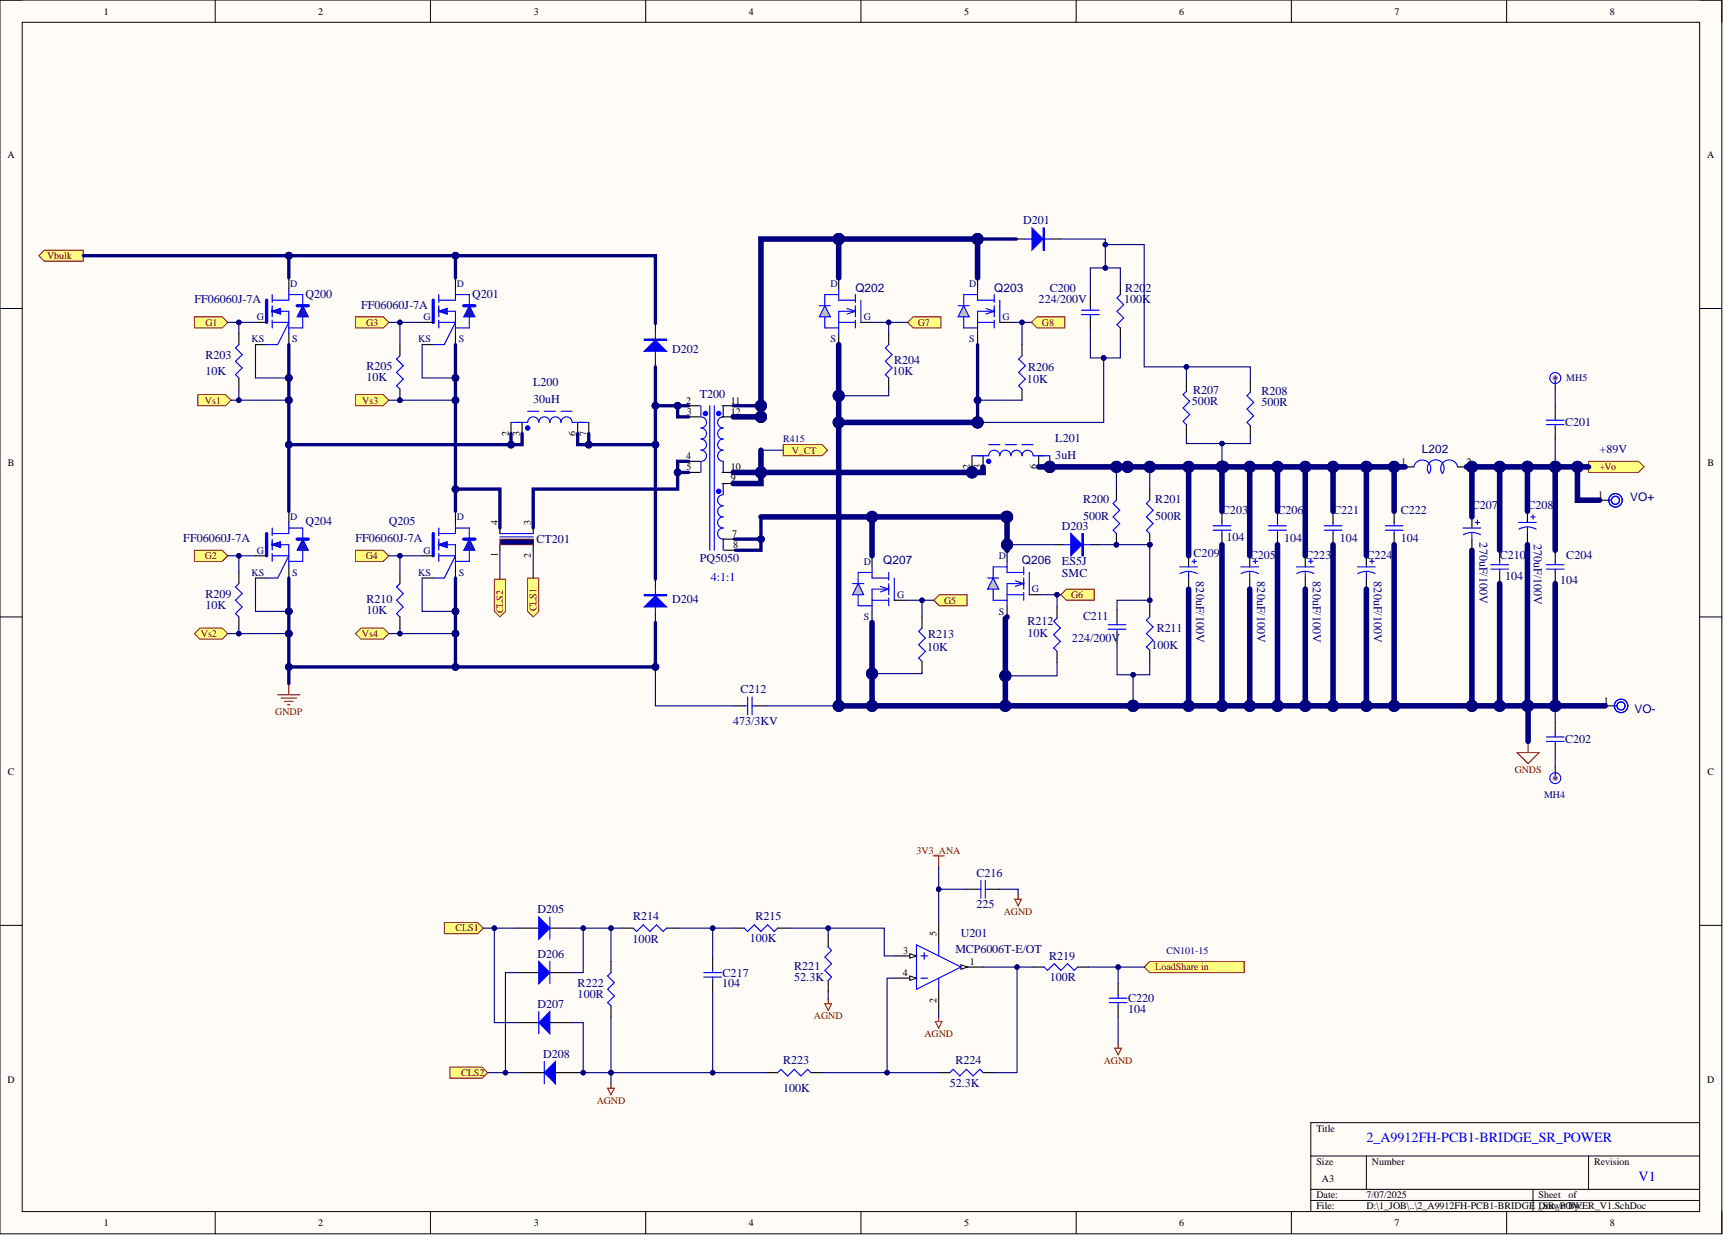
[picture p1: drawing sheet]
<svg xmlns="http://www.w3.org/2000/svg" width="393mm" height="282mm" viewBox="0 0 393 282" stroke-linecap="round" stroke-linejoin="round" font-family="sans-serif">
<defs><g id="words">
<g font-size="3.2" fill="#00f">
<text x="311.9" y="260.6">2_A9912FH-PCB1-BRIDGE_SR_POWER</text>
<text x="374.1" y="269.5">V1</text>
</g>
<g font-size="2.7" fill="#000080">
<text x="233.6" y="51.2">D201</text>
<text x="44.4" y="69.2">FF06060J-7A</text>
<text x="69.7" y="67.9">Q200</text>
<text x="82.4" y="70.5">FF06060J-7A</text>
<text x="107.8" y="67.9">Q201</text>
<text x="195.3" y="66.6">Q202</text>
<text x="227" y="66.6">Q203</text>
<text x="237.1" y="69.2">224/200V</text>
<text x="239.7" y="66.6">C200</text>
<text x="256.6" y="69.2">100K</text>
<text x="256.9" y="66.6">R202</text>
<text x="46.9" y="81.9">R203</text>
<text x="153.4" y="80.6">D202</text>
<text x="204.2" y="83.1">R204</text>
<text x="46.9" y="85.7">10K</text>
<text x="83.7" y="84.4">R205</text>
<text x="83.7" y="86.9">10K</text>
<text x="121.7" y="88.2">L200</text>
<text x="203.8" y="85.7">10K</text>
<text x="234.5" y="87.4">10K</text>
<text x="234.7" y="84.7">R206</text>
<text x="272.4" y="90">R207</text>
<text x="121.7" y="92">30uH</text>
<text x="159.8" y="90.7">T200</text>
<text x="272.1" y="92.5">500R</text>
<text x="288" y="92.8">500R</text>
<text x="288" y="90.2">R208</text>
<text x="240.9" y="100.9">L201</text>
<text x="357.3" y="97.3">C201</text>
<text x="240.9" y="104.7">3uH</text>
<text x="324.6" y="103.4">L202</text>
<text x="365.2" y="103.4">+89V</text>
<text x="69.7" y="119.9">Q204</text>
<text x="88.8" y="119.9">Q205</text>
<text x="247.3" y="118.7">500R</text>
<text x="247.3" y="114.8">R200</text>
<text x="263.7" y="118.7">500R</text>
<text x="263.7" y="114.8">R201</text>
<text x="279" y="117.4">C203</text>
<text x="291.6" y="117.4">C206</text>
<text x="304.3" y="117.4">C221</text>
<text x="319.8" y="117.4">C222</text>
<text x="336" y="116.1">C207</text>
<text x="348.7" y="116.1">C208</text>
<text x="372.2" y="114.3">VO+</text>
<text x="41.8" y="123.7">FF06060J-7A</text>
<text x="81.2" y="123.7">FF06060J-7A</text>
<text x="122.5" y="124">CT201</text>
<text x="242.4" y="120.9">D203</text>
<text x="280" y="123.5">104</text>
<text x="293.2" y="123.7">104</text>
<text x="305.8" y="123.7">104</text>
<text x="319.8" y="123.7">104</text>
<text x="337.8" y="123.8" transform="rotate(90 337.8 123.8)">270uF/100V</text>
<text x="350.2" y="124.1" transform="rotate(90 350.2 124.1)">270uF/100V</text>
<text x="159.8" y="128.3">PQ5050</text>
<text x="201.6" y="128.8">Q207</text>
<text x="233.3" y="128.8">Q206</text>
<text x="242.4" y="131.6">SMC</text>
<text x="242.4" y="129.1">ES5J</text>
<text x="272.5" y="127">C209</text>
<text x="285.3" y="127.5">C205</text>
<text x="298" y="127.5">C223</text>
<text x="311.9" y="127.5">C224</text>
<text x="342.4" y="127.5">C210</text>
<text x="357.6" y="127.5">C204</text>
<text x="46.9" y="136.4">R209</text>
<text x="83.7" y="137.7">R210</text>
<text x="153.4" y="137.7">D204</text>
<text x="273.1" y="132.7" transform="rotate(90 273.1 132.7)">820uF/100V</text>
<text x="287" y="132.7" transform="rotate(90 287 132.7)">820uF/100V</text>
<text x="299.7" y="132.7" transform="rotate(90 299.7 132.7)">820uF/100V</text>
<text x="313.7" y="132.7" transform="rotate(90 313.7 132.7)">820uF/100V</text>
<text x="343.6" y="132.3">104</text>
<text x="356.2" y="133.4">104</text>
<text x="46.9" y="138.9">10K</text>
<text x="83.7" y="140.2">10K</text>
<text x="234.6" y="142.8">R212</text>
<text x="247.3" y="141.5">C211</text>
<text x="211.6" y="148.6">10K</text>
<text x="211.9" y="145.5">R213</text>
<text x="234.6" y="145.3">10K</text>
<text x="244.7" y="146.6">224/200V</text>
<text x="262.9" y="148.1">100K</text>
<text x="264.1" y="144.3">R211</text>
<text x="169" y="158.2">C212</text>
<text x="167.4" y="165.6">473/3KV</text>
<text x="373.1" y="162.8">VO-</text>
<text x="357.3" y="169.6">C202</text>
<text x="222.9" y="200.1">C216</text>
<text x="122.7" y="208.5">D205</text>
<text x="144.6" y="210">R214</text>
<text x="172.4" y="210">R215</text>
<text x="222.9" y="207.2">225</text>
<text x="144.4" y="215.3">100R</text>
<text x="171.2" y="215">100K</text>
<text x="219.4" y="213.8">U201</text>
<text x="122.7" y="218.6">D206</text>
<text x="181.3" y="221.4">R221</text>
<text x="218.1" y="217.6">MCP6006T-E/OT</text>
<text x="239.5" y="219.1">R219</text>
<text x="131.9" y="225.2">R222</text>
<text x="131.9" y="227.7">100R</text>
<text x="164.8" y="225.2">104</text>
<text x="165" y="222.9">C217</text>
<text x="181.3" y="223.9">52.3K</text>
<text x="239.7" y="223.9">100R</text>
<text x="122.7" y="230">D207</text>
<text x="257.5" y="231.3">104</text>
<text x="257.5" y="228.7">C220</text>
<text x="124" y="241.4">D208</text>
<text x="178.8" y="243">R223</text>
<text x="218.1" y="243">R224</text>
<text x="178.8" y="249.3">100K</text>
<text x="216.8" y="248">52.3K</text>
</g>
<text font-size="2.7" fill="#00f" x="162.3" y="132.6">4:1:1</text>
<g font-size="2.3">
<text x="23.7" y="3.3">1</text>
<text x="72.7" y="3.3">2</text>
<text x="121.9" y="3.3">3</text>
<text x="170.9" y="3.3">4</text>
<text x="220.1" y="3.3">5</text>
<text x="269.2" y="3.3">6</text>
<text x="318.4" y="3.3">7</text>
<text x="367.5" y="3.3">8</text>
<text x="1.7" y="36">A</text>
<text x="389.7" y="36">A</text>
<text x="156.7" y="92.1">2</text>
<text x="156.8" y="94.6">3</text>
<text x="166.9" y="92.1">11</text>
<text x="166.9" y="94.6">12</text>
<text x="116.2" y="99.5" transform="rotate(-90 116.2 99.5)">2</text>
<text x="118.7" y="99.4" transform="rotate(-90 118.7 99.4)">3</text>
<text x="131.4" y="99.5" transform="rotate(-90 131.4 99.5)">6</text>
<text x="133.9" y="99.5" transform="rotate(-90 133.9 99.5)">7</text>
<text x="1.8" y="106.4">B</text>
<text x="156.7" y="104.8">4</text>
<text x="156.7" y="107.3">5</text>
<text x="166.9" y="107.3">10</text>
<text x="221.4" y="107.1" transform="rotate(-90 221.4 107.1)">2</text>
<text x="223.9" y="107" transform="rotate(-90 223.9 107)">3</text>
<text x="236.6" y="107.1" transform="rotate(-90 236.6 107.1)">6</text>
<text x="239.1" y="107.1" transform="rotate(-90 239.1 107.1)">7</text>
<text x="319.9" y="106.1">1</text>
<text x="334.8" y="106.1">2</text>
<text x="389.8" y="106.4">B</text>
<text x="166.9" y="109.9">9</text>
<text x="364.8" y="113.7">1</text>
<text x="113.6" y="119.7" transform="rotate(-90 113.6 119.7)">4</text>
<text x="121.2" y="119.7" transform="rotate(-90 121.2 119.7)">3</text>
<text x="167.1" y="122.5">7</text>
<text x="167.4" y="125.1">8</text>
<text x="113.6" y="127.2" transform="rotate(-90 113.6 127.2)">1</text>
<text x="121.2" y="127.4" transform="rotate(-90 121.2 127.4)">2</text>
<text x="366.1" y="160.6">1</text>
<text x="1.8" y="176.8">C</text>
<text x="389.8" y="176.8">C</text>
<text x="213.8" y="213.6" transform="rotate(-90 213.8 213.6)">5</text>
<text x="206.2" y="217.7">3</text>
<text x="221.4" y="220.2">1</text>
<text x="206.1" y="222.7">4</text>
<text x="213.8" y="228.9" transform="rotate(-90 213.8 228.9)">2</text>
<text x="1.7" y="247.2">D</text>
<text x="389.7" y="247.2">D</text>
<text x="300.5" y="258.3">Title</text>
<text x="300.5" y="265.9">Size</text>
<text x="301.8" y="269.7">A3</text>
<text x="313.2" y="265.9">Number</text>
<text x="363.9" y="265.9">Revision</text>
<text x="300.5" y="273.5">Date:</text>
<text x="311.9" y="273.5">7/07/2025</text>
<text x="351.2" y="273.5">Sheet</text>
<text x="358.1" y="273.5">of</text>
<text x="23.7" y="279.8">1</text>
<text x="72.7" y="279.8">2</text>
<text x="121.9" y="279.8">3</text>
<text x="170.9" y="279.8">4</text>
<text x="220.1" y="279.8">5</text>
<text x="269.2" y="279.8">6</text>
<text x="300.5" y="276">File:</text>
<text x="311.9" y="276">D:\1_JOB\..\2_A9912FH-PCB1-BRIDGE _SR_POWER_V1.SchDoc</text>
<text x="318.4" y="279.8">7</text>
<text x="351.2" y="276">Drawn By:</text>
<text x="367.5" y="279.8">8</text>
</g>
<g font-size="2.3" fill="#800000">
<text x="10.7" y="59.1">Vbulk</text>
<text x="46.9" y="74.3">G1</text>
<text x="83.6" y="74.3">G3</text>
<text x="209.6" y="74.3">G7</text>
<text x="237.9" y="74.3">G8</text>
<text x="46.8" y="92.1">Vs1</text>
<text x="82.7" y="92.1">Vs3</text>
<text x="180.7" y="103.5">V_CT</text>
<text x="365.2" y="107.3">+Vo</text>
<text x="46.7" y="127.6">G2</text>
<text x="83.5" y="127.6">G4</text>
<text x="215.6" y="137.8">G5</text>
<text x="244.6" y="136.5">G6</text>
<text x="114.9" y="140" transform="rotate(-90 114.9 140)">CLS2</text>
<text x="122.5" y="139.5" transform="rotate(-90 122.5 139.5)">CLS1</text>
<text x="45.9" y="145.4">Vs2</text>
<text x="82.6" y="145.4">Vs4</text>
<text x="62.9" y="163.1">GNDP</text>
<text x="345.8" y="176.3">GNDS</text>
<text x="209.3" y="194.8">3V3_ANA</text>
<text x="229.2" y="208.8">AGND</text>
<text x="104" y="212.6">CLS1</text>
<text x="263.7" y="221.5">LoadShare in</text>
<text x="185.8" y="232.6">AGND</text>
<text x="211" y="236.7">AGND</text>
<text x="105.2" y="245.6">CLS2</text>
<text x="252" y="242.8">AGND</text>
<text x="136.2" y="251.9">AGND</text>
</g>
<g font-size="2.3" fill="#000080">
<text x="66.3" y="65.5">D</text>
<text x="104.3" y="65.5">D</text>
<text x="189.6" y="65.5">D</text>
<text x="221.3" y="65.5">D</text>
<text x="58.6" y="73.1">G</text>
<text x="96.7" y="73.1">G</text>
<text x="197.2" y="73.1">G</text>
<text x="228.9" y="73.1">G</text>
<text x="57.4" y="78.1">KS</text>
<text x="66.7" y="78.1">S</text>
<text x="95.5" y="78.1">KS</text>
<text x="104.7" y="78.1">S</text>
<text x="189.6" y="78.1">S</text>
<text x="221.3" y="78.1">S</text>
<text x="357.6" y="87">MH5</text>
<text x="178.8" y="101">R415</text>
<text x="66.3" y="118.7">D</text>
<text x="104.3" y="118.7">D</text>
<text x="57.4" y="131.4">KS</text>
<text x="58.6" y="126.3">G</text>
<text x="66.7" y="131.4">S</text>
<text x="95.5" y="131.4">KS</text>
<text x="96.7" y="126.3">G</text>
<text x="104.7" y="131.4">S</text>
<text x="197.2" y="128.9">D</text>
<text x="228" y="127.6">D</text>
<text x="204.8" y="136.5">G</text>
<text x="235.6" y="135.2">G</text>
<text x="197.2" y="141.6">S</text>
<text x="228" y="140.3">S</text>
<text x="352.5" y="182.2">MH4</text>
<text x="266.3" y="217.7">CN101-15</text>
</g>
</g></defs>
<path d="M0 0h393.1v281.6h-393.1z" fill-rule="evenodd" fill="#fffcf8"/>
<path d="M0 0h393.1v281.6h-393.1z" fill="none" stroke="#000" stroke-width=".23"/>
<path d="M5.1 5.1h382.9v271.4h-382.9z" fill-rule="evenodd" fill="#fffcf8"/>
<g fill="none" stroke="#000" stroke-width=".23">
<path d="M0 0h5.1M5.1 5.1h382.9v271.4h-382.9zM49.1 0v5.1M98.3 0v5.1M147.4 0v5.1M196.5 0v5.1M245.7 0v5.1M294.8 0v5.1M343.9 0v5.1M388 0h5.1v5.1M0 70.4h5.1M388 70.4h5.1"/>
<path d="M0 140.8h5.1M388 140.8h5.1M0 211.2h5.1M388 211.2h5.1M388 256.2h-88.7v20.3M49.1 276.5v5.1M98.3 276.5v5.1M147.4 276.5v5.1M196.5 276.5v5.1M245.7 276.5v5.1M294.8 276.5v5.1M299.3 263.8h88.7"/>
<path d="M299.3 271.5h88.7M299.3 274h88.7M311.9 263.8v7.7M343.9 276.5v5.1M350 271.5v5M362.7 263.8v7.7M393.1 276.5v5.1"/>
</g>
<g fill="none" stroke="#000" stroke-width=".25">
<path d="M142 211.8h2.6M152.2 211.8h2.5M162.7 218.7v2.5M167.4 211.8h2.5M177.5 211.8h2.6M189.1 213.6v2.5M162.7 223.8v2.5M189.1 223.8v2.5M235.9 220.7h2.5M246 220.7h2.5M255.3 224.5v2.6M255.3 229.6v2.5"/>
<path d="M175 244.8h2.5M185.1 244.8h2.6M214.3 244.8h2.5M224.4 244.8h2.6"/>
</g>
<g fill="none" stroke="#00f" stroke-width=".25">
<path d="M144.6 211.8l.7 .8 1.5-1.5 1.6 1.5 1.5-1.5 1.5 1.5 .8-.8M169.9 211.8l.8 .8 1.5-1.5 1.5 1.5 1.5-1.5 1.6 1.5 .7-.8M189.1 216.1l.7 .8-1.5 1.5 1.5 1.6-1.5 1.5 1.5 1.5-.7 .8M160.7 223h4M160.7 222h4M162.7 221.2v.8M162.7 223v.8M238.4 220.7l.7 .8 1.6-1.5 1.5 1.5 1.5-1.5 1.5 1.5 .8-.8M253.2 228.8h4.1M253.2 227.8h4.1M255.3 227.1v.7M255.3 228.8v.8"/>
<path d="M177.5 244.8l.8-.7 1.5 1.5 1.5-1.5 1.5 1.5 1.6-1.5 .7 .7M216.8 244.8l.8-.7 1.5 1.5 1.5-1.5 1.6 1.5 1.5-1.5 .7 .7"/>
</g>
<path d="M213 195.3h2.6M214.3 195.3v2.6M213.5 233.1h1.6l-.8 1.6zM214.3 232.1v1M254.5 239.2h1.5l-.7 1.6zM255.3 238.2v1" fill="none" stroke="#800000" stroke-width=".25"/>
<path d="M262.5 219.4h21.5v2.6h-21.5l-1.3-1.3z" fill-rule="evenodd" fill="#ffff80"/>
<path d="M262.5 219.4h21.5v2.6h-21.5l-1.3-1.3z" fill="none" stroke="#800000" stroke-width=".23"/>
<path d="M271.4 126.9v2.5M271.4 131.9v2.6M342.4 125.6v2.5M342.4 130.7v2.5" fill="none" stroke="#000" stroke-width=".25"/>
<path d="M269.3 129.4h4.1M271.4 130.4l.8 .1 1.1 .4M271.4 130.4l-.9 .1-1.1 .4M271.4 130.4v1.5M272.1 128.1h1M272.6 127.6v1M340.3 128.9h4.1M340.3 129.9h4.1M342.4 128.1v.8M342.4 129.9v.8" fill="none" stroke="#00f" stroke-width=".25"/>
<path d="M362.7 105.3h11.4l1.2 1.3-1.2 1.2h-11.4z" fill-rule="evenodd" fill="#ffff80"/>
<path d="M362.7 105.3h11.4l1.2 1.3-1.2 1.2h-11.4z" fill="none" stroke="#800000" stroke-width=".23"/>
<path d="M63.4 158.6h5.1M64.2 159.3h3.5M65.9 156v2.6M64.9 160.1h2.1M65.7 160.8h.5" fill="none" stroke="#800000" stroke-width=".25"/>
<path d="M44.4 72.3h6.3l1.3 1.3-1.3 1.2h-6.3z" fill-rule="evenodd" fill="#ffff80"/>
<path d="M44.4 72.3h6.3l1.3 1.3-1.3 1.2h-6.3z" fill="none" stroke="#800000" stroke-width=".23"/>
<path d="M44.4 125.6h6.3l1.3 1.3-1.3 1.2h-6.3z" fill-rule="evenodd" fill="#ffff80"/>
<path d="M44.4 125.6h6.3l1.3 1.3-1.3 1.2h-6.3z" fill="none" stroke="#800000" stroke-width=".23"/>
<path d="M81.2 125.6h6.3l1.3 1.3-1.3 1.2h-6.3z" fill-rule="evenodd" fill="#ffff80"/>
<path d="M81.2 125.6h6.3l1.3 1.3-1.3 1.2h-6.3z" fill="none" stroke="#800000" stroke-width=".23"/>
<path d="M81.2 72.3h6.3l1.3 1.3-1.3 1.2h-6.3z" fill-rule="evenodd" fill="#ffff80"/>
<path d="M81.2 72.3h6.3l1.3 1.3-1.3 1.2h-6.3z" fill="none" stroke="#800000" stroke-width=".23"/>
<path d="M236.7 72.3h6.4v2.5h-6.4l-1.2-1.2z" fill-rule="evenodd" fill="#ffff80"/>
<path d="M236.7 72.3h6.4v2.5h-6.4l-1.2-1.2z" fill="none" stroke="#800000" stroke-width=".23"/>
<path d="M243.5 134.5h6.3v2.5h-6.3l-1.3-1.3z" fill-rule="evenodd" fill="#ffff80"/>
<path d="M243.5 134.5h6.3v2.5h-6.3l-1.3-1.3z" fill="none" stroke="#800000" stroke-width=".23"/>
<path d="M54.5 76.1v2.6M54.5 86.3v2.5" fill="none" stroke="#000" stroke-width=".25"/>
<path d="M54.5 78.7l-.7 .7 1.5 1.5-1.5 1.6 1.5 1.5-1.5 1.5 .7 .8" fill="none" stroke="#00f" stroke-width=".25"/>
<circle cx="91.3" cy="91.3" r=".51" fill="#000080"/>
<circle cx="91.3" cy="91.3" r=".51" fill="none" stroke="#000080" stroke-width=".23"/>
<path d="M91.3 88.8v2.5" fill="none" stroke="#000" stroke-width=".25"/>
<circle cx="91.3" cy="91.3" r=".51" fill="#000080"/>
<circle cx="91.3" cy="91.3" r=".51" fill="none" stroke="#000080" stroke-width=".23"/>
<path d="M91.3 78.7v2.5M54.5 130.7v2.5M91.3 130.7v2.5M54.5 140.8v2.5M91.3 140.8v2.5" fill="none" stroke="#000" stroke-width=".25"/>
<path d="M91.3 81.2l-.8 .8 1.6 1.5-1.6 1.5 1.6 1.5-1.6 1.5 .8 .8M54.5 133.2l-.7 .8 1.5 1.5-1.5 1.5 1.5 1.5-1.5 1.5 .7 .8M91.3 133.2l-.8 .8 1.6 1.5-1.6 1.5 1.6 1.5-1.6 1.5 .8 .8" fill="none" stroke="#00f" stroke-width=".25"/>
<path d="M45.1 90.1h6.4l1.2 1.2-1.2 1.3h-6.4z" fill-rule="evenodd" fill="#ffff80"/>
<path d="M45.1 90.1h6.4l1.2 1.2-1.2 1.3h-6.4z" fill="none" stroke="#800000" stroke-width=".23"/>
<path d="M81.2 90.1h6.3l1.3 1.2-1.3 1.3h-6.3z" fill-rule="evenodd" fill="#ffff80"/>
<path d="M81.2 90.1h6.3l1.3 1.2-1.3 1.3h-6.3z" fill="none" stroke="#800000" stroke-width=".23"/>
<path d="M45.6 143.3h5.1l1.3 1.3-1.3 1.3h-5.1l-1.2-1.3z" fill-rule="evenodd" fill="#ffff80"/>
<path d="M45.6 143.3h5.1l1.3 1.3-1.3 1.3h-5.1l-1.2-1.3z" fill="none" stroke="#800000" stroke-width=".23"/>
<path d="M82.4 143.3h5.1l1.3 1.3-1.3 1.3h-5.1l-1.2-1.3z" fill-rule="evenodd" fill="#ffff80"/>
<path d="M82.4 143.3h5.1l1.3 1.3-1.3 1.3h-5.1l-1.2-1.3z" fill="none" stroke="#800000" stroke-width=".23"/>
<path d="M241.3 138.5v2.6M210.5 140.8v2.5M210.5 151v2.5M241.3 148.7v2.5" fill="none" stroke="#000" stroke-width=".25"/>
<path d="M210.5 143.3l-.8 .8 1.6 1.5-1.6 1.5 1.6 1.6-1.6 1.5 .8 .8M241.3 141.1l-.7 .7 1.5 1.5-1.5 1.6 1.5 1.5-1.5 1.5 .7 .8" fill="none" stroke="#00f" stroke-width=".25"/>
<path d="M214.4 135.7h6.4v2.6h-6.4l-1.2-1.3z" fill-rule="evenodd" fill="#ffff80"/>
<path d="M214.4 135.7h6.4v2.6h-6.4l-1.2-1.3z" fill="none" stroke="#800000" stroke-width=".23"/>
<path d="M202.9 76.1v2.6M233.3 78.7v2.5M202.9 86.3v2.5M233.3 88.8v2.5" fill="none" stroke="#000" stroke-width=".25"/>
<path d="M202.9 78.7l-.8 .7 1.5 1.5-1.5 1.6 1.5 1.5-1.5 1.5 .8 .8M233.3 81.2l-.7 .8 1.5 1.5-1.5 1.5 1.5 1.5-1.5 1.5 .7 .8" fill="none" stroke="#00f" stroke-width=".25"/>
<path d="M208.5 72.3h6.3v2.5h-6.3l-1.3-1.2z" fill-rule="evenodd" fill="#ffff80"/>
<path d="M208.5 72.3h6.3v2.5h-6.3l-1.3-1.2z" fill="none" stroke="#800000" stroke-width=".23"/>
<path d="M178.8 101.5h8.9l1.2 1.3-1.2 1.2h-8.9z" fill-rule="evenodd" fill="#ffff80"/>
<path d="M178.8 101.5h8.9l1.2 1.3-1.2 1.2h-8.9z" fill="none" stroke="#800000" stroke-width=".23"/>
<g fill="none" stroke="#000" stroke-width=".25">
<path d="M248.9 67.5v2.5M248.9 72.6v2.5M255.8 64.7v2.5M255.8 74.8v2.6M336 118v2.5M348.7 116.7v2.5M255 139.3v2.5M262.5 138.3v2.5M285.3 126.9v2.5M285.3 131.9v2.6M336 123v2.6M348.7 121.8v2.5"/>
<path d="M355 125.6v2.5M355 130.7v2.5M255 144.4v2.5M262.5 148.4v2.6M167.4 161.1h2.5M172.4 161.1h2.6M139.5 219.4v2.6M139.5 229.6v2.5"/>
</g>
<g fill="none" stroke="#00f" stroke-width=".25">
<path d="M246.9 70.8h4.1M246.9 71.8h4.1M248.9 70v.8M248.9 71.8v.8M255.8 67.2l-.8 .8 1.5 1.5-1.5 1.5 1.5 1.6-1.5 1.5 .8 .7M336.8 119.2h1M337.3 118.7v1M346.7 119.2h4M349.5 118h1M350 117.5v1M283.3 129.4h4M285.3 130.4l.8 .1 1.2 .4"/>
<path d="M285.3 130.4l-.8 .1-1.2 .4M285.3 130.4v1.5M286.1 128.1h1M286.6 127.6v1M334 120.5h4.1M336 121.5l.8 .1 1.2 .4M336 121.5l-.8 .1-1.1 .4M336 121.5v1.5M348.7 120.3h.8l1.2 .5M348.7 120.3h-.8l-1.2 .5M348.7 120.3v1.5M353 128.9h4.1"/>
<path d="M353 129.9h4.1M355 128.1v.8M355 129.9v.8M170.7 159.1v4M171.7 159.1v4M253 142.6h4M253 143.6h4M255 141.8v.8M255 143.6v.8M262.5 140.8l-.8 .8 1.5 1.5-1.5 1.5 1.5 1.5-1.5 1.6 .8 .7M169.9 161.1h.8M171.7 161.1h.7"/>
<path d="M139.5 222l-.8 .7 1.5 1.6-1.5 1.5 1.5 1.5-1.5 1.5 .8 .8"/>
</g>
<path d="M188.3 229.1h1.5l-.7 1.5zM189.1 228.1v1" fill="none" stroke="#800000" stroke-width=".25"/>
<path d="M120.5 131.9h2.5v7.6l-1.3 1.3-1.2-1.3z" fill-rule="evenodd" fill="#ffff80"/>
<path d="M120.5 131.9h2.5v7.6l-1.3 1.3-1.2-1.3z" fill="none" stroke="#800000" stroke-width=".23"/>
<path d="M112.9 132.2h2.5v7.3l-1.3 1.3-1.2-1.3z" fill-rule="evenodd" fill="#ffff80"/>
<path d="M112.9 132.2h2.5v7.3l-1.3 1.3-1.2-1.3z" fill="none" stroke="#800000" stroke-width=".23"/>
<path d="M204.2 218.2h5M214.3 225.8v5.1" fill="none" stroke="#000" stroke-width=".25"/>
<path d="M207.7 217.7l1.5 .5-1.5 .5z" fill="#f8fcff"/>
<path d="M207.7 217.7l1.5 .5-1.5 .5z" fill="none" stroke="#000" stroke-width=".23"/>
<path d="M204.2 223.3h5" fill="none" stroke="#000" stroke-width=".25"/>
<path d="M207.7 222.7l1.5 .6-1.5 .5z" fill="#f8fcff"/>
<path d="M207.7 222.7l1.5 .6-1.5 .5z" fill="none" stroke="#000" stroke-width=".23"/>
<path d="M214.3 210.6v5M219.4 220.7h5" fill="none" stroke="#000" stroke-width=".25"/>
<path d="M219.4 220.2l1.5 .5-1.5 .5z" fill="#f8fcff"/>
<path d="M219.4 220.2l1.5 .5-1.5 .5z" fill="none" stroke="#000" stroke-width=".23"/>
<path d="M209.2 215.6l10.2 5.1-10.2 5.1zM210.2 218.2h1.6M211 217.4v1.5M214.3 215.6v2.6M210.2 223.3h1.6M214.3 223.3v2.5" fill="none" stroke="#00f" stroke-width=".25"/>
<path d="M102.7 243.5h7.4l1.2 1.3-1.2 1.3h-7.4z" fill-rule="evenodd" fill="#ffff80"/>
<path d="M102.7 243.5h7.4l1.2 1.3-1.2 1.3h-7.4z" fill="none" stroke="#800000" stroke-width=".23"/>
<path d="M101.4 210.6h7.6l1.3 1.2-1.3 1.3h-7.6z" fill-rule="evenodd" fill="#ffff80"/>
<path d="M101.4 210.6h7.6l1.3 1.2-1.3 1.3h-7.6z" fill="none" stroke="#800000" stroke-width=".23"/>
<path d="M346.3 171.8h5.1l-2.5 2.5zM348.9 169.2v2.6M231.7 205.2h1.5l-.8 1.6zM232.4 204.2v1M138.7 248.4h1.5l-.7 1.5zM139.5 247.4v1" fill="none" stroke="#800000" stroke-width=".25"/>
<g fill="none" stroke="#000" stroke-width=".25">
<path d="M65.9 76.1v2.6M270.8 86.8v2.5M270.8 96.9v2.6M285.4 87v2.6M285.4 97.2v2.5M279 116.7v2.5M291.6 116.7v2.5M365.2 114.2h2.5M279 121.8v2.5M291.6 121.8v2.5M366.5 161.1h2.5M220.6 203h2.6"/>
<path d="M225.7 203h2.5"/>
</g>
<g fill="none" stroke="#00f" stroke-width=".25">
<path d="M62.1 67.2v1.8M62.1 69.8v2.5M62.1 73.1v1.7M62.1 71h3.8v5.1M62.1 73.6h3.8M62.1 71l1.9 .7M64 70.4l-1.9 .6M65.9 66v2.5h-3.8M69.1 67.2v2.6M69.1 72.3v2.5M270.8 89.3l-.7 .8 1.5 1.5-1.5 1.5 1.5 1.5-1.5 1.6 .7 .7M285.4 89.6l-.7 .7 1.5 1.5-1.5 1.6 1.5 1.5-1.5 1.5 .7 .8"/>
<path d="M279 119.2v.8M291.6 119.2v.8M276.9 120h4.1M276.9 121h4.1M279 121v.8M289.6 120h4.1M289.6 121h4.1M291.6 121v.8M223.2 203h.7M223.9 200.9v4.1M224.9 200.9v4.1M224.9 203h.8"/>
<circle cx="368.8" cy="114.2" r=".92"/>
<circle cx="368.8" cy="114.2" r="1.54"/>
<circle cx="370.1" cy="161.1" r=".92"/>
<circle cx="370.1" cy="161.1" r="1.54"/>
</g>
<path d="M67.8 69.8h2.6" fill="none" stroke="#00f" stroke-width=".76"/>
<path d="M69.1 69.8l1.3 2.5h-2.6z" fill="#0000b4"/>
<path d="M65.9 67.2h3.2M65.9 74.8h3.2M65.9 73.6l-2.5 5.1h-2.5M69.1 69.8l1.3 2.5h-2.6z" fill="none" stroke="#00f" stroke-width=".25"/>
<path d="M60.9 68.5v5.1" fill="none" stroke="#00f" stroke-width=".76"/>
<path d="M58.3 73.6h2.6M58.3 78.7h2.6M65.9 63.4v2.6" fill="none" stroke="#000" stroke-width=".25"/>
<path d="M62.2 71l1.8-.6 .1 1.3z" fill="#0000b4"/>
<path d="M62.2 71l1.8-.6 .1 1.3zM100.2 67.2v1.8M100.2 69.8v2.5M100.2 73.1v1.7M100.2 71h3.8v5.1M100.2 73.6h3.8M100.2 71l1.9 .7M102.1 70.4l-1.9 .6M104 66v2.5h-3.8M107.1 67.2v2.6M107.1 72.3v2.5" fill="none" stroke="#00f" stroke-width=".25"/>
<path d="M104 76.1v2.6" fill="none" stroke="#000" stroke-width=".25"/>
<path d="M105.9 69.8h2.5" fill="none" stroke="#00f" stroke-width=".76"/>
<path d="M107.1 69.8l1.3 2.5h-2.5z" fill="#0000b4"/>
<path d="M104 67.2h3.1M104 74.8h3.1M104 73.6l-2.6 5.1h-2.5M107.1 69.8l1.3 2.5h-2.5z" fill="none" stroke="#00f" stroke-width=".25"/>
<path d="M98.9 68.5v5.1" fill="none" stroke="#00f" stroke-width=".76"/>
<path d="M96.4 73.6h2.5M96.4 78.7h2.5M104 63.4v2.6" fill="none" stroke="#000" stroke-width=".25"/>
<path d="M100.2 71l1.9-.6v1.3z" fill="#0000b4"/>
<path d="M100.2 71l1.9-.6v1.3zM65.9 119.2v2.6h-3.8M62.1 120.5v1.8M62.1 123v2.6M62.1 126.3v1.8M62.1 124.3h3.8v5.1M62.1 126.9h3.8M62.1 124.3l1.9 .7M64 123.7l-1.9 .6M69.1 120.5v2.5M69.1 125.6v2.5" fill="none" stroke="#00f" stroke-width=".25"/>
<path d="M65.9 129.4v2.5" fill="none" stroke="#000" stroke-width=".25"/>
<path d="M67.8 123h2.6" fill="none" stroke="#00f" stroke-width=".76"/>
<path d="M69.1 123l1.3 2.6h-2.6z" fill="#0000b4"/>
<path d="M65.9 120.5h3.2M65.9 128.1h3.2M65.9 126.9l-2.5 5h-2.5M69.1 123l1.3 2.6h-2.6z" fill="none" stroke="#00f" stroke-width=".25"/>
<path d="M60.9 121.8v5.1" fill="none" stroke="#00f" stroke-width=".76"/>
<path d="M65.9 116.7v2.5M58.3 126.9h2.6M58.3 131.9h2.6" fill="none" stroke="#000" stroke-width=".25"/>
<path d="M62.2 124.3l1.8-.6 .1 1.3z" fill="#0000b4"/>
<path d="M104 119.2v2.6h-3.8M62.2 124.3l1.8-.6 .1 1.3zM100.2 120.5v1.8M100.2 123v2.6M100.2 126.3v1.8M100.2 124.3h3.8v5.1M100.2 126.9h3.8M100.2 124.3l1.9 .7M102.1 123.7l-1.9 .6M107.1 120.5v2.5M107.1 125.6v2.5" fill="none" stroke="#00f" stroke-width=".25"/>
<path d="M104 129.4v2.5" fill="none" stroke="#000" stroke-width=".25"/>
<path d="M105.9 123h2.5" fill="none" stroke="#00f" stroke-width=".76"/>
<path d="M107.1 123l1.3 2.6h-2.5z" fill="#0000b4"/>
<path d="M104 120.5h3.1M104 128.1h3.1M104 126.9l-2.6 5h-2.5M107.1 123l1.3 2.6h-2.5z" fill="none" stroke="#00f" stroke-width=".25"/>
<path d="M98.9 121.8v5.1" fill="none" stroke="#00f" stroke-width=".76"/>
<path d="M104 116.7v2.5M96.4 126.9h2.5M96.4 131.9h2.5" fill="none" stroke="#000" stroke-width=".25"/>
<path d="M100.2 124.3l1.9-.6v1.3z" fill="#0000b4"/>
<path d="M100.2 124.3l1.9-.6v1.3z" fill="none" stroke="#00f" stroke-width=".25"/>
<path d="M116.7 96.4v2.5" fill="none" stroke="#000" stroke-width=".25"/>
<circle cx="120.5" cy="97.7" r=".51" fill="#00f"/>
<circle cx="120.5" cy="97.7" r=".51" fill="none" stroke="#00f" stroke-width=".23"/>
<path d="M147.1 77.4h5.1v.2h-5.1zM147.1 77.5h5.1M149.6 75.6v6.4M116.7 96.4h3.8a1.27 1.27 0 0 1 1.2-1.3 1.27 1.27 0 0 1 1.3 1.3 1.27 1.27 0 0 1 1.3-1.3 1.27 1.27 0 0 1 1.2 1.3 1.27 1.27 0 0 1 1.3-1.3 1.27 1.27 0 0 1 1.3 1.3 1.27 1.27 0 0 1 1.2-1.3 1.27 1.27 0 0 1 1.3 1.3h3.8M120.5 93.9h2.5M124.3 93.9h2.5M128.1 93.9h2.5" fill="none" stroke="#00f" stroke-width=".25"/>
<path d="M149.6 73.8v1.8M119.2 96.4v2.5M131.9 96.4v2.5M134.4 96.4v2.5M149.6 82v1.7" fill="none" stroke="#000" stroke-width=".25"/>
<path d="M149.6 77.6l2.6 2.6h-5.1z" fill="#00f"/>
<path d="M149.6 77.6l2.6 2.6h-5.1zM147.1 135.7h5.1v.3h-5.1zM147.1 135.9h5.1M149.6 134v6.3" fill="none" stroke="#00f" stroke-width=".25"/>
<path d="M149.6 132.2v1.8M149.6 140.3v1.8" fill="none" stroke="#000" stroke-width=".25"/>
<path d="M149.6 136l2.6 2.5h-5.1z" fill="#00f"/>
<path d="M149.6 136l2.6 2.5h-5.1z" fill="none" stroke="#00f" stroke-width=".25"/>
<path d="M10.1 57.1h8.9v2.5h-8.9l-1.2-1.2z" fill-rule="evenodd" fill="#ffff80"/>
<path d="M10.1 57.1h8.9v2.5h-8.9l-1.2-1.2z" fill="none" stroke="#800000" stroke-width=".23"/>
<circle cx="239.7" cy="106.6" r="1.27" fill="#000080"/>
<circle cx="239.7" cy="106.6" r="1.27" fill="none" stroke="#000080" stroke-width=".23"/>
<path d="M221.9 104v2.6" fill="none" stroke="#000" stroke-width=".25"/>
<circle cx="225.7" cy="105.3" r=".51" fill="#00f"/>
<circle cx="225.7" cy="105.3" r=".51" fill="none" stroke="#00f" stroke-width=".23"/>
<path d="M223.2 104h2.5a1.27 1.27 0 0 1 1.3-1.2 1.27 1.27 0 0 1 1.2 1.2 1.27 1.27 0 0 1 1.3-1.2 1.27 1.27 0 0 1 1.3 1.2 1.27 1.27 0 0 1 1.2-1.2 1.27 1.27 0 0 1 1.3 1.2 1.27 1.27 0 0 1 1.3-1.2 1.27 1.27 0 0 1 1.3 1.2h2.5M225.7 101.5h2.5M229.5 101.5h2.5M233.3 101.5h2.6" fill="none" stroke="#00f" stroke-width=".25"/>
<path d="M224.4 104v2.6M239.7 104v2.6" fill="none" stroke="#000" stroke-width=".25"/>
<circle cx="239.7" cy="106.6" r="1.27" fill="#000080"/>
<circle cx="239.7" cy="106.6" r="1.27" fill="none" stroke="#000080" stroke-width=".23"/>
<path d="M191.5 76.1v2.6M237.1 104v2.6" fill="none" stroke="#000" stroke-width=".25"/>
<path d="M187 69.8h2.6M188.3 67.2v2.6M188.3 72.3v2.5M191.5 66v2.5h3.8M191.5 73.6h3.8M193.4 70.4l1.9 .6-1.9 .7M194.6 71h-3.1v5.1M195.3 67.2v1.8M195.3 69.8v2.5M195.3 73.1v1.7M221.9 104h2.5M237.1 104h2.6" fill="none" stroke="#00f" stroke-width=".25"/>
<path d="M188.3 69.8l1.3 2.5h-2.6z" fill="#c0c0c0"/>
<g fill="none" stroke="#00f" stroke-width=".25">
<path d="M188.3 69.8l1.3 2.5h-2.6zM188.3 67.2h3.2M188.3 74.8h3.2M196.5 68.5v5.1M218.7 69.8h2.6M220 67.2v2.6M220 72.3v2.5M223.2 66v2.5h3.8M223.2 73.6h3.8M225.1 70.4l1.9 .6-1.9 .7M226.3 71h-3.1v5.1M227 67.2v1.8"/>
<path d="M227 69.8v2.5M227 73.1v1.7"/>
</g>
<path d="M191.5 63.4v2.6M196.5 73.6h2.6M223.2 76.1v2.6" fill="none" stroke="#000" stroke-width=".25"/>
<path d="M220 69.8l1.3 2.5h-2.6z" fill="#c0c0c0"/>
<path d="M233.8 54.6h6.4M238.1 52h.3v5.1h-.3zM238.3 52v5.1M220 69.8l1.3 2.5h-2.6zM220 67.2h3.2M220 74.8h3.2M228.2 68.5v5.1" fill="none" stroke="#00f" stroke-width=".25"/>
<path d="M232 54.6h1.8M240.2 54.6h1.7M223.2 63.4v2.6M228.2 73.6h2.6" fill="none" stroke="#000" stroke-width=".25"/>
<path d="M235.6 52l2.5 2.6-2.5 2.5z" fill="#00f"/>
<path d="M235.6 52l2.5 2.6-2.5 2.5zM242.7 124.3h6.3M247 121.8h.3v5.1h-.3zM247.1 121.8v5.1" fill="none" stroke="#00f" stroke-width=".25"/>
<path d="M240.9 124.3h1.8M249 124.3h1.8" fill="none" stroke="#000" stroke-width=".25"/>
<path d="M244.5 121.8l2.5 2.5-2.5 2.6z" fill="#00f"/>
<path d="M194.6 133.2h2.6M195.9 130.7v2.5M195.9 135.7v2.6M199.1 129.4v2.5h3.8M199.1 137h3.8M201 133.8l1.9 .7-1.9 .6M202.2 134.5h-3.1v5M202.9 130.7v1.7M202.9 133.2v2.5M202.9 136.5v1.8M244.5 121.8l2.5 2.5-2.5 2.6z" fill="none" stroke="#00f" stroke-width=".25"/>
<path d="M199.1 139.5v2.6" fill="none" stroke="#000" stroke-width=".25"/>
<path d="M195.9 133.2l1.3 2.5h-2.6z" fill="#c0c0c0"/>
<path d="M160 92.6v2.5a1.27 1.27 0 0 1 1.3 1.3 1.27 1.27 0 0 1-1.3 1.3 1.27 1.27 0 0 1 1.3 1.2 1.27 1.27 0 0 1-1.3 1.3 1.27 1.27 0 0 1 1.3 1.3 1.27 1.27 0 0 1-1.3 1.3 1.27 1.27 0 0 1 1.3 1.2 1.27 1.27 0 0 1-1.3 1.3v2.5M162.1 92.6v33M163.1 92.6v33M165.1 92.6v2.5a1.27 1.27 0 0 0-1.3 1.3 1.27 1.27 0 0 0 1.3 1.3 1.27 1.27 0 0 0-1.3 1.2 1.27 1.27 0 0 0 1.3 1.3 1.27 1.27 0 0 0-1.3 1.3 1.27 1.27 0 0 0 1.3 1.3 1.27 1.27 0 0 0-1.3 1.2 1.27 1.27 0 0 0 1.3 1.3v2.5M165.1 110.4v2.5a1.27 1.27 0 0 0-1.3 1.3 1.27 1.27 0 0 0 1.3 1.2 1.27 1.27 0 0 0-1.3 1.3 1.27 1.27 0 0 0 1.3 1.3 1.27 1.27 0 0 0-1.3 1.2 1.27 1.27 0 0 0 1.3 1.3 1.27 1.27 0 0 0-1.3 1.3 1.27 1.27 0 0 0 1.3 1.2v2.6M322.8 106.6a1.94 1.94 0 0 1 2.7-1.5 1.94 1.94 0 0 1 .8 3 1.92 1.92 0 0 1 .2-2.6 1.92 1.92 0 0 1 2.6 0 1.92 1.92 0 0 1 .2 2.6 1.95 1.95 0 0 1 .8-3 1.95 1.95 0 0 1 2.7 1.5M195.9 133.2l1.3 2.5h-2.6zM195.9 130.7h3.2M195.9 138.3h3.2M204.2 131.9v5.1" fill="none" stroke="#00f" stroke-width=".25"/>
<path d="M157.2 92.6h2.6M164.8 92.6h2.6M157.2 105.3h2.6M164.8 107.8h2.6M164.8 110.4h2.6M320.8 106.6h2M332.8 106.6h2M165.3 125.6h2.6M199.1 126.9v2.5M204.2 137h2.5" fill="none" stroke="#000" stroke-width=".25"/>
<circle cx="161" cy="94.4" r=".51" fill="#00f"/>
<circle cx="161" cy="94.4" r=".51" fill="none" stroke="#00f" stroke-width=".23"/>
<circle cx="164.1" cy="94.4" r=".51" fill="#00f"/>
<circle cx="164.1" cy="94.4" r=".51" fill="none" stroke="#00f" stroke-width=".23"/>
<circle cx="164.1" cy="112.1" r=".51" fill="#00f"/>
<circle cx="164.1" cy="112.1" r=".51" fill="none" stroke="#00f" stroke-width=".23"/>
<path d="M157.2 95.1h2.6M164.8 95.1h2.6M157.2 107.8h2.6M165.1 123h2.5M229.9 138.3v2.5" fill="none" stroke="#000" stroke-width=".25"/>
<path d="M225.5 131.9h2.5M226.7 129.4v2.5M226.7 134.5v2.5M229.9 128.1v2.6h3.8M229.9 135.7h3.8M231.8 132.6l1.9 .6-1.9 .6M233.1 133.2h-3.2v5.1M233.7 129.4v1.8M233.7 131.9v2.6M233.7 135.2v1.8" fill="none" stroke="#00f" stroke-width=".25"/>
<path d="M226.7 131.9l1.3 2.6h-2.5z" fill="#c0c0c0"/>
<path d="M226.7 131.9l1.3 2.6h-2.5zM226.7 129.4h3.2M226.7 137h3.2M235 130.7v5" fill="none" stroke="#00f" stroke-width=".25"/>
<path d="M114.1 124.3v1.3M121.7 124.3v1.3M229.9 125.6v2.5M235 135.7h2.5" fill="none" stroke="#000" stroke-width=".25"/>
<path d="M114.1 123h7.6v1.3h-7.6z" fill-rule="evenodd" fill="#000080"/>
<path d="M114.1 123h7.6v1.3h-7.6z" fill="none" stroke="#800000" stroke-width=".23"/>
<path d="M114.1 121.8h7.6M114.1 122.5h7.6" fill="none" stroke="#00f" stroke-width=".25"/>
<path d="M114.1 120.5v1.3M121.7 120.5v1.3M117.9 211.8h5.1M125.5 211.8h5.1" fill="none" stroke="#000" stroke-width=".25"/>
<path d="M123 209.3l2.5 2.5-2.5 2.6z" fill="#00f"/>
<path d="M123 209.3l2.5 2.5-2.5 2.6zM125.5 209.3v5.1" fill="none" stroke="#00f" stroke-width=".25"/>
<path d="M117.9 222h5.1M125.5 222h5.1" fill="none" stroke="#000" stroke-width=".25"/>
<path d="M123 219.4l2.5 2.6-2.5 2.5z" fill="#00f"/>
<path d="M123 219.4l2.5 2.6-2.5 2.5zM125.5 219.4v5.1" fill="none" stroke="#00f" stroke-width=".25"/>
<path d="M117.9 233.4h5.1M125.5 233.4h5.1" fill="none" stroke="#000" stroke-width=".25"/>
<path d="M125.5 230.9v5l-2.5-2.5z" fill="#00f"/>
<path d="M123 230.9v5M125.5 230.9v5l-2.5-2.5z" fill="none" stroke="#00f" stroke-width=".25"/>
<path d="M119.2 244.8h5.1M126.8 244.8h5.1" fill="none" stroke="#000" stroke-width=".25"/>
<path d="M126.8 242.3v5.1l-2.5-2.6z" fill="#00f"/>
<g fill="none" stroke="#00f" stroke-width=".25">
<path d="M304.3 119.2v.8M318.3 119.2v.8M296 129.4h4M298 130.4l.8 .1 1.2 .4M298 130.4l-.8 .1-1.2 .4M298 130.4v1.5M298.7 128.1h1.1M299.3 127.6v1M302.3 120h4.1M302.3 121h4.1M304.3 121v.8M309.9 129.4h4.1"/>
<path d="M311.9 130.4l.9 .1 1.1 .4M311.9 130.4l-.8 .1-1.1 .4M311.9 130.4v1.5M312.7 128.1h1M313.2 127.6v1M316.2 120h4.1M316.2 121h4.1M318.3 121v.8M124.3 242.3v5.1M126.8 242.3v5.1l-2.5-2.6z"/>
</g>
<path d="M304.3 116.7v2.5M318.3 116.7v2.5M298 126.9v2.5M298 131.9v2.6M304.3 121.8v2.5M311.9 126.9v2.5M311.9 131.9v2.6M318.3 121.8v2.5" fill="none" stroke="#000" stroke-width=".25"/>
<circle cx="254.9" cy="124.3" r=".51" fill="#000080"/>
<circle cx="254.9" cy="124.3" r=".51" fill="none" stroke="#000080" stroke-width=".23"/>
<path d="M254.9 121.8v2.5" fill="none" stroke="#000" stroke-width=".25"/>
<circle cx="254.9" cy="124.3" r=".51" fill="#000080"/>
<circle cx="254.9" cy="124.3" r=".51" fill="none" stroke="#000080" stroke-width=".23"/>
<path d="M254.9 111.6v2.6" fill="none" stroke="#000" stroke-width=".25"/>
<path d="M254.9 114.2l-.8 .7 1.5 1.6-1.5 1.5 1.5 1.5-1.5 1.5 .8 .8" fill="none" stroke="#00f" stroke-width=".25"/>
<circle cx="262.5" cy="124.3" r=".51" fill="#000080"/>
<circle cx="262.5" cy="124.3" r=".51" fill="none" stroke="#000080" stroke-width=".23"/>
<path d="M262.5 121.8v2.5" fill="none" stroke="#000" stroke-width=".25"/>
<circle cx="262.5" cy="124.3" r=".51" fill="#000080"/>
<circle cx="262.5" cy="124.3" r=".51" fill="none" stroke="#000080" stroke-width=".23"/>
<path d="M355 92.6v2.5M355 97.7v2.5M262.5 111.6v2.6M355 164.9v2.5M355 170v2.5M355 175.1v2.5" fill="none" stroke="#000" stroke-width=".25"/>
<path d="M353 95.9h4.1M353 96.9h4.1M355 95.1v.8M355 96.9v.8M262.5 114.2l-.8 .7 1.5 1.6-1.5 1.5 1.5 1.5-1.5 1.5 .8 .8M353 168.2h4.1M353 169.2h4.1M355 167.4v.8M355 169.2v.8" fill="none" stroke="#00f" stroke-width=".25"/>
<circle cx="355" cy="177.6" r=".51" fill="#c5008e"/>
<circle cx="355" cy="177.6" r=".51" fill="none" stroke="#f0f" stroke-width=".23"/>
<path d="M354.3 178.6a1.24 1.24 0 0 1 .2-2.1 1.24 1.24 0 0 1 1.8 1.1 1.24 1.24 0 0 1-1.8 1.1" fill="none" stroke="#00f" stroke-width=".25"/>
<path d="M355 86.3v2.5" fill="none" stroke="#000" stroke-width=".25"/>
<circle cx="355" cy="86.3" r=".51" fill="#c5008e"/>
<circle cx="355" cy="86.3" r=".51" fill="none" stroke="#f0f" stroke-width=".23"/>
<path d="M355.7 85.2a1.24 1.24 0 0 0-1.9 1.1 1.24 1.24 0 0 0 1.9 1.1 1.24 1.24 0 0 0 .1-2.2" fill="none" stroke="#00f" stroke-width=".25"/>
<path d="M210.5 153.5v.2h-11.4M255.3 232.1v6.1" fill="none" stroke="#000080" stroke-width=".25"/>
<circle cx="199.1" cy="153.7" r="1.27" fill="#000080"/>
<circle cx="199.1" cy="153.7" r="1.27" fill="none" stroke="#000080" stroke-width=".23"/>
<path d="M241.3 151.2v3.1h-11.8" fill="none" stroke="#000080" stroke-width=".25"/>
<circle cx="229.5" cy="154.3" r="1.27" fill="#000080"/>
<circle cx="229.5" cy="154.3" r="1.27" fill="none" stroke="#000080" stroke-width=".23"/>
<path d="M237.5 135.7h4.7" fill="none" stroke="#000080" stroke-width=".25"/>
<circle cx="241.3" cy="135.7" r=".51" fill="#000080"/>
<circle cx="241.3" cy="135.7" r=".51" fill="none" stroke="#000080" stroke-width=".23"/>
<path d="M206.7 137h6.5" fill="none" stroke="#000080" stroke-width=".25"/>
<circle cx="210.5" cy="137" r=".51" fill="#000080"/>
<circle cx="210.5" cy="137" r=".51" fill="none" stroke="#000080" stroke-width=".23"/>
<path d="M199.1 73.6h8.1" fill="none" stroke="#000080" stroke-width=".25"/>
<circle cx="202.9" cy="73.6" r=".51" fill="#000080"/>
<circle cx="202.9" cy="73.6" r=".51" fill="none" stroke="#000080" stroke-width=".23"/>
<path d="M202.9 88.8v1.5h-11.4" fill="none" stroke="#000080" stroke-width=".25"/>
<circle cx="191.5" cy="90.3" r="1.27" fill="#000080"/>
<circle cx="191.5" cy="90.3" r="1.27" fill="none" stroke="#000080" stroke-width=".23"/>
<path d="M223.2 91.3h10.1" fill="none" stroke="#000080" stroke-width=".25"/>
<circle cx="223.2" cy="91.3" r=".76" fill="#000080"/>
<circle cx="223.2" cy="91.3" r=".76" fill="none" stroke="#000080" stroke-width=".23"/>
<path d="M88.8 144.6h15.2" fill="none" stroke="#000080" stroke-width=".25"/>
<circle cx="91.3" cy="144.6" r=".51" fill="#000080"/>
<circle cx="91.3" cy="144.6" r=".51" fill="none" stroke="#000080" stroke-width=".23"/>
<circle cx="104" cy="144.6" r=".76" fill="#000080"/>
<circle cx="104" cy="144.6" r=".76" fill="none" stroke="#000080" stroke-width=".23"/>
<path d="M173.7 102.8h5.1" fill="none" stroke="#000080" stroke-width=".25"/>
<path d="M104 111.6h10.1v8.9" fill="none" stroke="#000080" stroke-width=".76"/>
<circle cx="104" cy="111.6" r=".76" fill="#000080"/>
<circle cx="104" cy="111.6" r=".76" fill="none" stroke="#000080" stroke-width=".23"/>
<path d="M255 146.9v7.1h7.5v-3" fill="none" stroke="#000080" stroke-width=".25"/>
<circle cx="258.7" cy="154" r=".51" fill="#000080"/>
<circle cx="258.7" cy="154" r=".51" fill="none" stroke="#000080" stroke-width=".23"/>
<path d="M255.8 77.4v4.3h-3.8" fill="none" stroke="#000080" stroke-width=".25"/>
<circle cx="252" cy="81.7" r=".51" fill="#000080"/>
<circle cx="252" cy="81.7" r=".51" fill="none" stroke="#000080" stroke-width=".23"/>
<path d="M229.8 118h.1v6.3h11" fill="none" stroke="#000080" stroke-width=".25"/>
<circle cx="229.9" cy="124.3" r="1.27" fill="#000080"/>
<circle cx="229.9" cy="124.3" r="1.27" fill="none" stroke="#000080" stroke-width=".23"/>
<circle cx="229.9" cy="118" r="1.27" fill="#000080"/>
<circle cx="229.9" cy="118" r="1.27" fill="none" stroke="#000080" stroke-width=".23"/>
<circle cx="229.8" cy="118" r="1.27" fill="#000080"/>
<circle cx="229.8" cy="118" r="1.27" fill="none" stroke="#000080" stroke-width=".23"/>
<path d="M175 161.1h16.5" fill="none" stroke="#000080" stroke-width=".25"/>
<circle cx="191.5" cy="161.1" r="1.27" fill="#000080"/>
<circle cx="191.5" cy="161.1" r="1.27" fill="none" stroke="#000080" stroke-width=".23"/>
<path d="M149.6 151.7v9.4h17.8" fill="none" stroke="#000080" stroke-width=".25"/>
<circle cx="149.6" cy="152.2" r=".76" fill="#000080"/>
<circle cx="149.6" cy="152.2" r=".76" fill="none" stroke="#000080" stroke-width=".23"/>
<path d="M149.6 142.1v9.6" fill="none" stroke="#000080" stroke-width=".76"/>
<path d="M252 81.7v14.7h-28.8v.3" fill="none" stroke="#000080" stroke-width=".25"/>
<circle cx="223.2" cy="96.4" r="1.27" fill="#000080"/>
<circle cx="223.2" cy="96.4" r="1.27" fill="none" stroke="#000080" stroke-width=".23"/>
<circle cx="252" cy="81.7" r=".51" fill="#000080"/>
<circle cx="252" cy="81.7" r=".51" fill="none" stroke="#000080" stroke-width=".23"/>
<path d="M248.9 75.1v6.6h3.1" fill="none" stroke="#000080" stroke-width=".25"/>
<circle cx="252" cy="81.7" r=".51" fill="#000080"/>
<circle cx="252" cy="81.7" r=".51" fill="none" stroke="#000080" stroke-width=".23"/>
<path d="M255.8 64.7v-3.6h-6.9v6.4" fill="none" stroke="#000080" stroke-width=".25"/>
<circle cx="252.3" cy="61.2" r=".51" fill="#000080"/>
<circle cx="252.3" cy="61.2" r=".51" fill="none" stroke="#000080" stroke-width=".23"/>
<path d="M121.7 125.6v6.3M214.3 203h6.3M189.1 226.3v1.8M214.3 230.9v1.2" fill="none" stroke="#000080" stroke-width=".25"/>
<circle cx="214.3" cy="203" r=".51" fill="#000080"/>
<circle cx="214.3" cy="203" r=".51" fill="none" stroke="#000080" stroke-width=".23"/>
<path d="M270.8 99.5v1.7h14.6v-1.5" fill="none" stroke="#000080" stroke-width=".25"/>
<circle cx="279" cy="101.2" r=".51" fill="#000080"/>
<circle cx="279" cy="101.2" r=".51" fill="none" stroke="#000080" stroke-width=".23"/>
<path d="M279 106.6h.2" fill="none" stroke="#000080" stroke-width=".25"/>
<circle cx="279.2" cy="106.6" r="1.27" fill="#000080"/>
<circle cx="279.2" cy="106.6" r="1.27" fill="none" stroke="#000080" stroke-width=".23"/>
<circle cx="279" cy="106.6" r="1.27" fill="#000080"/>
<circle cx="279" cy="106.6" r="1.27" fill="none" stroke="#000080" stroke-width=".23"/>
<path d="M279 101.2v5.4" fill="none" stroke="#000080" stroke-width=".25"/>
<circle cx="279" cy="101.2" r=".51" fill="#000080"/>
<circle cx="279" cy="101.2" r=".51" fill="none" stroke="#000080" stroke-width=".23"/>
<circle cx="279" cy="106.6" r="1.27" fill="#000080"/>
<circle cx="279" cy="106.6" r="1.27" fill="none" stroke="#000080" stroke-width=".23"/>
<path d="M65.9 58.4v5" fill="none" stroke="#000080" stroke-width=".76"/>
<circle cx="65.9" cy="58.4" r=".76" fill="#000080"/>
<circle cx="65.9" cy="58.4" r=".76" fill="none" stroke="#000080" stroke-width=".23"/>
<path d="M52 73.6h2.5v2.5" fill="none" stroke="#000080" stroke-width=".25"/>
<circle cx="54.5" cy="73.6" r=".51" fill="#000080"/>
<circle cx="54.5" cy="73.6" r=".51" fill="none" stroke="#000080" stroke-width=".23"/>
<path d="M52.7 91.3h13.2" fill="none" stroke="#000080" stroke-width=".25"/>
<circle cx="54.5" cy="91.3" r=".51" fill="#000080"/>
<circle cx="54.5" cy="91.3" r=".51" fill="none" stroke="#000080" stroke-width=".23"/>
<circle cx="65.9" cy="91.3" r=".76" fill="#000080"/>
<circle cx="65.9" cy="91.3" r=".76" fill="none" stroke="#000080" stroke-width=".23"/>
<path d="M54.5 88.8v2.5" fill="none" stroke="#000080" stroke-width=".25"/>
<circle cx="54.5" cy="91.3" r=".51" fill="#000080"/>
<circle cx="54.5" cy="91.3" r=".51" fill="none" stroke="#000080" stroke-width=".23"/>
<path d="M54.5 73.6h3.8" fill="none" stroke="#000080" stroke-width=".25"/>
<circle cx="54.5" cy="73.6" r=".51" fill="#000080"/>
<circle cx="54.5" cy="73.6" r=".51" fill="none" stroke="#000080" stroke-width=".23"/>
<path d="M58.3 78.7v7.6h7.6" fill="none" stroke="#000080" stroke-width=".25"/>
<circle cx="65.9" cy="86.3" r=".76" fill="#000080"/>
<circle cx="65.9" cy="86.3" r=".76" fill="none" stroke="#000080" stroke-width=".23"/>
<path d="M104 58.4v5" fill="none" stroke="#000080" stroke-width=".76"/>
<circle cx="104" cy="58.4" r=".76" fill="#000080"/>
<circle cx="104" cy="58.4" r=".76" fill="none" stroke="#000080" stroke-width=".23"/>
<path d="M88.8 73.6h2.5v5.1" fill="none" stroke="#000080" stroke-width=".25"/>
<circle cx="91.3" cy="73.6" r=".51" fill="#000080"/>
<circle cx="91.3" cy="73.6" r=".51" fill="none" stroke="#000080" stroke-width=".23"/>
<path d="M88.8 91.3h15.2" fill="none" stroke="#000080" stroke-width=".25"/>
<circle cx="91.3" cy="91.3" r=".51" fill="#000080"/>
<circle cx="91.3" cy="91.3" r=".51" fill="none" stroke="#000080" stroke-width=".23"/>
<circle cx="104" cy="91.3" r=".76" fill="#000080"/>
<circle cx="104" cy="91.3" r=".76" fill="none" stroke="#000080" stroke-width=".23"/>
<path d="M91.3 73.6h5.1" fill="none" stroke="#000080" stroke-width=".25"/>
<circle cx="91.3" cy="73.6" r=".51" fill="#000080"/>
<circle cx="91.3" cy="73.6" r=".51" fill="none" stroke="#000080" stroke-width=".23"/>
<path d="M96.4 78.7v7.6h7.6" fill="none" stroke="#000080" stroke-width=".25"/>
<circle cx="104" cy="86.3" r=".76" fill="#000080"/>
<circle cx="104" cy="86.3" r=".76" fill="none" stroke="#000080" stroke-width=".23"/>
<path d="M65.9 101.5v15.2" fill="none" stroke="#000080" stroke-width=".76"/>
<circle cx="65.9" cy="101.5" r=".76" fill="#000080"/>
<circle cx="65.9" cy="101.5" r=".76" fill="none" stroke="#000080" stroke-width=".23"/>
<path d="M65.9 78.7v22.8h50.8v-2.6" fill="none" stroke="#000080" stroke-width=".76"/>
<circle cx="116.7" cy="101.5" r=".76" fill="#000080"/>
<circle cx="116.7" cy="101.5" r=".76" fill="none" stroke="#000080" stroke-width=".23"/>
<circle cx="65.9" cy="101.5" r=".76" fill="#000080"/>
<circle cx="65.9" cy="101.5" r=".76" fill="none" stroke="#000080" stroke-width=".23"/>
<circle cx="65.9" cy="91.3" r=".76" fill="#000080"/>
<circle cx="65.9" cy="91.3" r=".76" fill="none" stroke="#000080" stroke-width=".23"/>
<circle cx="65.9" cy="86.3" r=".76" fill="#000080"/>
<circle cx="65.9" cy="86.3" r=".76" fill="none" stroke="#000080" stroke-width=".23"/>
<path d="M52 144.6h13.9" fill="none" stroke="#000080" stroke-width=".25"/>
<circle cx="65.9" cy="144.6" r=".76" fill="#000080"/>
<circle cx="65.9" cy="144.6" r=".76" fill="none" stroke="#000080" stroke-width=".23"/>
<circle cx="54.5" cy="144.6" r=".51" fill="#000080"/>
<circle cx="54.5" cy="144.6" r=".51" fill="none" stroke="#000080" stroke-width=".23"/>
<path d="M54.5 143.3v1.3" fill="none" stroke="#000080" stroke-width=".25"/>
<circle cx="54.5" cy="144.6" r=".51" fill="#000080"/>
<circle cx="54.5" cy="144.6" r=".51" fill="none" stroke="#000080" stroke-width=".23"/>
<path d="M54.5 126.9v3.8" fill="none" stroke="#000080" stroke-width=".25"/>
<circle cx="54.5" cy="126.9" r=".51" fill="#000080"/>
<circle cx="54.5" cy="126.9" r=".51" fill="none" stroke="#000080" stroke-width=".23"/>
<path d="M52 126.9h6.3" fill="none" stroke="#000080" stroke-width=".25"/>
<circle cx="54.5" cy="126.9" r=".51" fill="#000080"/>
<circle cx="54.5" cy="126.9" r=".51" fill="none" stroke="#000080" stroke-width=".23"/>
<path d="M58.3 131.9v7.6h7.6" fill="none" stroke="#000080" stroke-width=".25"/>
<circle cx="65.9" cy="139.5" r=".76" fill="#000080"/>
<circle cx="65.9" cy="139.5" r=".76" fill="none" stroke="#000080" stroke-width=".23"/>
<path d="M104 78.7v38" fill="none" stroke="#000080" stroke-width=".76"/>
<circle cx="104" cy="86.3" r=".76" fill="#000080"/>
<circle cx="104" cy="86.3" r=".76" fill="none" stroke="#000080" stroke-width=".23"/>
<circle cx="104" cy="91.3" r=".76" fill="#000080"/>
<circle cx="104" cy="91.3" r=".76" fill="none" stroke="#000080" stroke-width=".23"/>
<circle cx="104" cy="111.6" r=".76" fill="#000080"/>
<circle cx="104" cy="111.6" r=".76" fill="none" stroke="#000080" stroke-width=".23"/>
<path d="M88.8 126.9h2.5v3.8" fill="none" stroke="#000080" stroke-width=".25"/>
<circle cx="91.3" cy="126.9" r=".51" fill="#000080"/>
<circle cx="91.3" cy="126.9" r=".51" fill="none" stroke="#000080" stroke-width=".23"/>
<path d="M91.3 143.3v1.3" fill="none" stroke="#000080" stroke-width=".25"/>
<circle cx="91.3" cy="144.6" r=".51" fill="#000080"/>
<circle cx="91.3" cy="144.6" r=".51" fill="none" stroke="#000080" stroke-width=".23"/>
<path d="M91.3 126.9h5.1" fill="none" stroke="#000080" stroke-width=".25"/>
<circle cx="91.3" cy="126.9" r=".51" fill="#000080"/>
<circle cx="91.3" cy="126.9" r=".51" fill="none" stroke="#000080" stroke-width=".23"/>
<path d="M96.4 131.9v7.6h7.6" fill="none" stroke="#000080" stroke-width=".25"/>
<circle cx="104" cy="139.5" r=".76" fill="#000080"/>
<circle cx="104" cy="139.5" r=".76" fill="none" stroke="#000080" stroke-width=".23"/>
<path d="M149.6 92.6h7.6" fill="none" stroke="#000080" stroke-width=".76"/>
<circle cx="154.7" cy="92.6" r=".76" fill="#000080"/>
<circle cx="154.7" cy="92.6" r=".76" fill="none" stroke="#000080" stroke-width=".23"/>
<circle cx="149.6" cy="92.6" r=".76" fill="#000080"/>
<circle cx="149.6" cy="92.6" r=".76" fill="none" stroke="#000080" stroke-width=".23"/>
<path d="M167.4 92.6h6.3v2.5" fill="none" stroke="#000080" stroke-width=".76"/>
<circle cx="173.7" cy="92.6" r="1.27" fill="#000080"/>
<circle cx="173.7" cy="92.6" r="1.27" fill="none" stroke="#000080" stroke-width=".23"/>
<circle cx="173.7" cy="95.1" r="1.27" fill="#000080"/>
<circle cx="173.7" cy="95.1" r="1.27" fill="none" stroke="#000080" stroke-width=".23"/>
<path d="M224.4 106.6v1.2h-57" fill="none" stroke="#000080" stroke-width="1.3"/>
<circle cx="221.9" cy="107.8" r="1.27" fill="#000080"/>
<circle cx="221.9" cy="107.8" r="1.27" fill="none" stroke="#000080" stroke-width=".23"/>
<circle cx="173.7" cy="107.8" r="1.27" fill="#000080"/>
<circle cx="173.7" cy="107.8" r="1.27" fill="none" stroke="#000080" stroke-width=".23"/>
<path d="M199.1 118v8.9" fill="none" stroke="#000080" stroke-width="1.3"/>
<circle cx="199.1" cy="118" r="1.27" fill="#000080"/>
<circle cx="199.1" cy="118" r="1.27" fill="none" stroke="#000080" stroke-width=".23"/>
<path d="M119.2 98.9v2.6h-2.5" fill="none" stroke="#000080" stroke-width=".76"/>
<circle cx="116.7" cy="101.5" r=".76" fill="#000080"/>
<circle cx="116.7" cy="101.5" r=".76" fill="none" stroke="#000080" stroke-width=".23"/>
<path d="M134.4 98.9v2.6" fill="none" stroke="#000080" stroke-width=".76"/>
<circle cx="134.4" cy="101.5" r=".76" fill="#000080"/>
<circle cx="134.4" cy="101.5" r=".76" fill="none" stroke="#000080" stroke-width=".23"/>
<path d="M149.6 101.5v30.7" fill="none" stroke="#000080" stroke-width=".76"/>
<circle cx="149.6" cy="101.5" r=".76" fill="#000080"/>
<circle cx="149.6" cy="101.5" r=".76" fill="none" stroke="#000080" stroke-width=".23"/>
<path d="M221.9 106.6v1.2" fill="none" stroke="#000080" stroke-width=".76"/>
<circle cx="221.9" cy="107.8" r="1.27" fill="#000080"/>
<circle cx="221.9" cy="107.8" r="1.27" fill="none" stroke="#000080" stroke-width=".23"/>
<path d="M191.5 54.6v8.8" fill="none" stroke="#000080" stroke-width="1.3"/>
<circle cx="191.5" cy="54.6" r="1.27" fill="#000080"/>
<circle cx="191.5" cy="54.6" r="1.27" fill="none" stroke="#000080" stroke-width=".23"/>
<path d="M202.9 73.6v2.5" fill="none" stroke="#000080" stroke-width=".25"/>
<circle cx="202.9" cy="73.6" r=".51" fill="#000080"/>
<circle cx="202.9" cy="73.6" r=".51" fill="none" stroke="#000080" stroke-width=".23"/>
<path d="M191.5 96.4h31.7" fill="none" stroke="#000080" stroke-width="1.3"/>
<circle cx="191.5" cy="96.4" r="1.27" fill="#000080"/>
<circle cx="191.5" cy="96.4" r="1.27" fill="none" stroke="#000080" stroke-width=".23"/>
<circle cx="223.2" cy="96.4" r="1.27" fill="#000080"/>
<circle cx="223.2" cy="96.4" r="1.27" fill="none" stroke="#000080" stroke-width=".23"/>
<path d="M230.8 73.6h4.7" fill="none" stroke="#000080" stroke-width=".25"/>
<circle cx="233.3" cy="73.6" r=".51" fill="#000080"/>
<circle cx="233.3" cy="73.6" r=".51" fill="none" stroke="#000080" stroke-width=".23"/>
<path d="M233.3 73.6v5.1" fill="none" stroke="#000080" stroke-width=".25"/>
<circle cx="233.3" cy="73.6" r=".51" fill="#000080"/>
<circle cx="233.3" cy="73.6" r=".51" fill="none" stroke="#000080" stroke-width=".23"/>
<path d="M223.2 78.7v17.7" fill="none" stroke="#000080" stroke-width=".76"/>
<circle cx="223.2" cy="91.3" r=".76" fill="#000080"/>
<circle cx="223.2" cy="91.3" r=".76" fill="none" stroke="#000080" stroke-width=".23"/>
<circle cx="223.2" cy="96.4" r="1.27" fill="#000080"/>
<circle cx="223.2" cy="96.4" r="1.27" fill="none" stroke="#000080" stroke-width=".23"/>
<path d="M191.5 54.6h31.7v8.8" fill="none" stroke="#000080" stroke-width="1.3"/>
<circle cx="191.5" cy="54.6" r="1.27" fill="#000080"/>
<circle cx="191.5" cy="54.6" r="1.27" fill="none" stroke="#000080" stroke-width=".23"/>
<circle cx="223.2" cy="54.6" r="1.27" fill="#000080"/>
<circle cx="223.2" cy="54.6" r="1.27" fill="none" stroke="#000080" stroke-width=".23"/>
<path d="M223.2 54.6h8.8" fill="none" stroke="#000080" stroke-width=".76"/>
<circle cx="223.2" cy="54.6" r="1.27" fill="#000080"/>
<circle cx="223.2" cy="54.6" r="1.27" fill="none" stroke="#000080" stroke-width=".23"/>
<path d="M191.5 78.7v82.4h7.6v-19" fill="none" stroke="#000080" stroke-width="1.3"/>
<circle cx="191.5" cy="90.3" r="1.27" fill="#000080"/>
<circle cx="191.5" cy="90.3" r="1.27" fill="none" stroke="#000080" stroke-width=".23"/>
<circle cx="191.5" cy="96.4" r="1.27" fill="#000080"/>
<circle cx="191.5" cy="96.4" r="1.27" fill="none" stroke="#000080" stroke-width=".23"/>
<circle cx="191.5" cy="161.1" r="1.27" fill="#000080"/>
<circle cx="191.5" cy="161.1" r="1.27" fill="none" stroke="#000080" stroke-width=".23"/>
<circle cx="199.1" cy="161.1" r="1.27" fill="#000080"/>
<circle cx="199.1" cy="161.1" r="1.27" fill="none" stroke="#000080" stroke-width=".23"/>
<circle cx="199.1" cy="153.7" r="1.27" fill="#000080"/>
<circle cx="199.1" cy="153.7" r="1.27" fill="none" stroke="#000080" stroke-width=".23"/>
<path d="M199.1 161.1h59.6" fill="none" stroke="#000080" stroke-width="1.3"/>
<circle cx="199.1" cy="161.1" r="1.27" fill="#000080"/>
<circle cx="199.1" cy="161.1" r="1.27" fill="none" stroke="#000080" stroke-width=".23"/>
<circle cx="229.5" cy="161.1" r="1.27" fill="#000080"/>
<circle cx="229.5" cy="161.1" r="1.27" fill="none" stroke="#000080" stroke-width=".23"/>
<circle cx="258.7" cy="161.1" r="1.27" fill="#000080"/>
<circle cx="258.7" cy="161.1" r="1.27" fill="none" stroke="#000080" stroke-width=".23"/>
<path d="M258.7 154v7.1" fill="none" stroke="#000080" stroke-width=".25"/>
<circle cx="258.7" cy="154" r=".51" fill="#000080"/>
<circle cx="258.7" cy="154" r=".51" fill="none" stroke="#000080" stroke-width=".23"/>
<circle cx="258.7" cy="161.1" r="1.27" fill="#000080"/>
<circle cx="258.7" cy="161.1" r="1.27" fill="none" stroke="#000080" stroke-width=".23"/>
<path d="M110.3 211.8h7.6" fill="none" stroke="#000080" stroke-width=".25"/>
<circle cx="112.9" cy="211.8" r=".51" fill="#000080"/>
<circle cx="112.9" cy="211.8" r=".51" fill="none" stroke="#000080" stroke-width=".23"/>
<path d="M154.7 211.8h8" fill="none" stroke="#000080" stroke-width=".25"/>
<circle cx="162.7" cy="211.8" r=".51" fill="#000080"/>
<circle cx="162.7" cy="211.8" r=".51" fill="none" stroke="#000080" stroke-width=".23"/>
<path d="M167.4 211.8h-4.7v6.9" fill="none" stroke="#000080" stroke-width=".25"/>
<circle cx="162.7" cy="211.8" r=".51" fill="#000080"/>
<circle cx="162.7" cy="211.8" r=".51" fill="none" stroke="#000080" stroke-width=".23"/>
<path d="M189.1 211.8v1.8" fill="none" stroke="#000080" stroke-width=".25"/>
<circle cx="189.1" cy="211.8" r=".51" fill="#000080"/>
<circle cx="189.1" cy="211.8" r=".51" fill="none" stroke="#000080" stroke-width=".23"/>
<path d="M139.5 244.8v2.6" fill="none" stroke="#000080" stroke-width=".25"/>
<circle cx="139.5" cy="244.8" r=".51" fill="#000080"/>
<circle cx="139.5" cy="244.8" r=".51" fill="none" stroke="#000080" stroke-width=".23"/>
<path d="M139.5 211.8v7.6" fill="none" stroke="#000080" stroke-width=".25"/>
<circle cx="139.5" cy="211.8" r=".51" fill="#000080"/>
<circle cx="139.5" cy="211.8" r=".51" fill="none" stroke="#000080" stroke-width=".23"/>
<path d="M130.6 211.8h11.4" fill="none" stroke="#000080" stroke-width=".25"/>
<circle cx="133.1" cy="211.8" r=".51" fill="#000080"/>
<circle cx="133.1" cy="211.8" r=".51" fill="none" stroke="#000080" stroke-width=".23"/>
<circle cx="139.5" cy="211.8" r=".51" fill="#000080"/>
<circle cx="139.5" cy="211.8" r=".51" fill="none" stroke="#000080" stroke-width=".23"/>
<path d="M202.5 244.8h11.8" fill="none" stroke="#000080" stroke-width=".25"/>
<circle cx="202.5" cy="244.8" r=".51" fill="#000080"/>
<circle cx="202.5" cy="244.8" r=".51" fill="none" stroke="#000080" stroke-width=".23"/>
<path d="M204.2 223.3h-1.7v21.5h-14.8" fill="none" stroke="#000080" stroke-width=".25"/>
<circle cx="202.5" cy="244.8" r=".51" fill="#000080"/>
<circle cx="202.5" cy="244.8" r=".51" fill="none" stroke="#000080" stroke-width=".23"/>
<path d="M162.7 244.8h12.3" fill="none" stroke="#000080" stroke-width=".25"/>
<circle cx="162.7" cy="244.8" r=".51" fill="#000080"/>
<circle cx="162.7" cy="244.8" r=".51" fill="none" stroke="#000080" stroke-width=".23"/>
<path d="M224.4 220.7h7.8" fill="none" stroke="#000080" stroke-width=".25"/>
<circle cx="232.2" cy="220.7" r=".51" fill="#000080"/>
<circle cx="232.2" cy="220.7" r=".51" fill="none" stroke="#000080" stroke-width=".23"/>
<path d="M235.9 220.7h-3.7v24.1h-5.2" fill="none" stroke="#000080" stroke-width=".25"/>
<circle cx="232.2" cy="220.7" r=".51" fill="#000080"/>
<circle cx="232.2" cy="220.7" r=".51" fill="none" stroke="#000080" stroke-width=".23"/>
<path d="M348.9 161.1v8.1" fill="none" stroke="#000080" stroke-width="1.3"/>
<circle cx="348.9" cy="161.1" r="1.27" fill="#000080"/>
<circle cx="348.9" cy="161.1" r="1.27" fill="none" stroke="#000080" stroke-width=".23"/>
<path d="M154.7 92.6v2.5h2.5" fill="none" stroke="#000080" stroke-width=".76"/>
<circle cx="154.7" cy="92.6" r=".76" fill="#000080"/>
<circle cx="154.7" cy="92.6" r=".76" fill="none" stroke="#000080" stroke-width=".23"/>
<path d="M173.7 118v7.6h-5.8" fill="none" stroke="#000080" stroke-width=".76"/>
<circle cx="173.7" cy="123" r=".76" fill="#000080"/>
<circle cx="173.7" cy="123" r=".76" fill="none" stroke="#000080" stroke-width=".23"/>
<path d="M167.6 123h6.1" fill="none" stroke="#000080" stroke-width=".76"/>
<circle cx="173.7" cy="123" r=".76" fill="#000080"/>
<circle cx="173.7" cy="123" r=".76" fill="none" stroke="#000080" stroke-width=".23"/>
<path d="M167.4 95.1h6.3" fill="none" stroke="#000080" stroke-width="1.3"/>
<circle cx="173.7" cy="95.1" r="1.27" fill="#000080"/>
<circle cx="173.7" cy="95.1" r="1.27" fill="none" stroke="#000080" stroke-width=".23"/>
<path d="M191.5 54.6h-17.8v40.5" fill="none" stroke="#000080" stroke-width="1.3"/>
<circle cx="173.7" cy="95.1" r="1.27" fill="#000080"/>
<circle cx="173.7" cy="95.1" r="1.27" fill="none" stroke="#000080" stroke-width=".23"/>
<circle cx="173.7" cy="92.6" r="1.27" fill="#000080"/>
<circle cx="173.7" cy="92.6" r="1.27" fill="none" stroke="#000080" stroke-width=".23"/>
<circle cx="191.5" cy="54.6" r="1.27" fill="#000080"/>
<circle cx="191.5" cy="54.6" r="1.27" fill="none" stroke="#000080" stroke-width=".23"/>
<path d="M173.7 102.8v7.6h-6.3" fill="none" stroke="#000080" stroke-width="1.3"/>
<circle cx="173.7" cy="107.8" r="1.27" fill="#000080"/>
<circle cx="173.7" cy="107.8" r="1.27" fill="none" stroke="#000080" stroke-width=".23"/>
<path d="M248.5 220.7h6.8" fill="none" stroke="#000080" stroke-width=".25"/>
<circle cx="255.3" cy="220.7" r=".51" fill="#000080"/>
<circle cx="255.3" cy="220.7" r=".51" fill="none" stroke="#000080" stroke-width=".23"/>
<path d="M261.2 220.7h-5.9v3.8" fill="none" stroke="#000080" stroke-width=".25"/>
<circle cx="255.3" cy="220.7" r=".51" fill="#000080"/>
<circle cx="255.3" cy="220.7" r=".51" fill="none" stroke="#000080" stroke-width=".23"/>
<path d="M149.6 83.7v17.8h-17.7v-2.6" fill="none" stroke="#000080" stroke-width=".76"/>
<circle cx="134.4" cy="101.5" r=".76" fill="#000080"/>
<circle cx="134.4" cy="101.5" r=".76" fill="none" stroke="#000080" stroke-width=".23"/>
<circle cx="149.6" cy="101.5" r=".76" fill="#000080"/>
<circle cx="149.6" cy="101.5" r=".76" fill="none" stroke="#000080" stroke-width=".23"/>
<circle cx="149.6" cy="92.6" r=".76" fill="#000080"/>
<circle cx="149.6" cy="92.6" r=".76" fill="none" stroke="#000080" stroke-width=".23"/>
<path d="M65.9 58.4h83.7v15.4" fill="none" stroke="#000080" stroke-width=".76"/>
<circle cx="65.9" cy="58.4" r=".76" fill="#000080"/>
<circle cx="65.9" cy="58.4" r=".76" fill="none" stroke="#000080" stroke-width=".23"/>
<circle cx="104" cy="58.4" r=".76" fill="#000080"/>
<circle cx="104" cy="58.4" r=".76" fill="none" stroke="#000080" stroke-width=".23"/>
<path d="M210.5 137v3.8" fill="none" stroke="#000080" stroke-width=".25"/>
<circle cx="210.5" cy="137" r=".51" fill="#000080"/>
<circle cx="210.5" cy="137" r=".51" fill="none" stroke="#000080" stroke-width=".23"/>
<path d="M173.7 118h56.2" fill="none" stroke="#000080" stroke-width="1.3"/>
<circle cx="199.1" cy="118" r="1.27" fill="#000080"/>
<circle cx="199.1" cy="118" r="1.27" fill="none" stroke="#000080" stroke-width=".23"/>
<circle cx="229.8" cy="118" r="1.27" fill="#000080"/>
<circle cx="229.8" cy="118" r="1.27" fill="none" stroke="#000080" stroke-width=".23"/>
<circle cx="229.9" cy="118" r="1.27" fill="#000080"/>
<circle cx="229.9" cy="118" r="1.27" fill="none" stroke="#000080" stroke-width=".23"/>
<path d="M229.9 118v7.6" fill="none" stroke="#000080" stroke-width="1.3"/>
<circle cx="229.9" cy="118" r="1.27" fill="#000080"/>
<circle cx="229.9" cy="118" r="1.27" fill="none" stroke="#000080" stroke-width=".23"/>
<circle cx="229.9" cy="124.3" r="1.27" fill="#000080"/>
<circle cx="229.9" cy="124.3" r="1.27" fill="none" stroke="#000080" stroke-width=".23"/>
<path d="M241.3 135.7v2.8" fill="none" stroke="#000080" stroke-width=".25"/>
<circle cx="241.3" cy="135.7" r=".51" fill="#000080"/>
<circle cx="241.3" cy="135.7" r=".51" fill="none" stroke="#000080" stroke-width=".23"/>
<path d="M157.2 105.3h-2.5v2.5h2.5" fill="none" stroke="#000080" stroke-width=".76"/>
<circle cx="154.7" cy="107.8" r=".76" fill="#000080"/>
<circle cx="154.7" cy="107.8" r=".76" fill="none" stroke="#000080" stroke-width=".23"/>
<path d="M111.3 244.8h7.9" fill="none" stroke="#000080" stroke-width=".25"/>
<circle cx="115.4" cy="244.8" r=".51" fill="#000080"/>
<circle cx="115.4" cy="244.8" r=".51" fill="none" stroke="#000080" stroke-width=".23"/>
<path d="M162.7 226.3v18.5h-30.8" fill="none" stroke="#000080" stroke-width=".25"/>
<circle cx="133.1" cy="244.8" r=".51" fill="#000080"/>
<circle cx="133.1" cy="244.8" r=".51" fill="none" stroke="#000080" stroke-width=".23"/>
<circle cx="139.5" cy="244.8" r=".51" fill="#000080"/>
<circle cx="139.5" cy="244.8" r=".51" fill="none" stroke="#000080" stroke-width=".23"/>
<circle cx="162.7" cy="244.8" r=".51" fill="#000080"/>
<circle cx="162.7" cy="244.8" r=".51" fill="none" stroke="#000080" stroke-width=".23"/>
<path d="M112.9 211.8v21.6h5" fill="none" stroke="#000080" stroke-width=".25"/>
<circle cx="112.9" cy="211.8" r=".51" fill="#000080"/>
<circle cx="112.9" cy="211.8" r=".51" fill="none" stroke="#000080" stroke-width=".23"/>
<path d="M117.9 222h-2.5v22.8" fill="none" stroke="#000080" stroke-width=".25"/>
<circle cx="115.4" cy="244.8" r=".51" fill="#000080"/>
<circle cx="115.4" cy="244.8" r=".51" fill="none" stroke="#000080" stroke-width=".23"/>
<path d="M130.6 233.4h2.5v11.4" fill="none" stroke="#000080" stroke-width=".25"/>
<circle cx="133.1" cy="244.8" r=".51" fill="#000080"/>
<circle cx="133.1" cy="244.8" r=".51" fill="none" stroke="#000080" stroke-width=".23"/>
<path d="M133.1 211.8v10.2h-2.5" fill="none" stroke="#000080" stroke-width=".25"/>
<circle cx="133.1" cy="211.8" r=".51" fill="#000080"/>
<circle cx="133.1" cy="211.8" r=".51" fill="none" stroke="#000080" stroke-width=".23"/>
<path d="M355 133.2v27.9" fill="none" stroke="#000080" stroke-width="1.3"/>
<circle cx="355" cy="161.1" r="1.27" fill="#000080"/>
<circle cx="355" cy="161.1" r="1.27" fill="none" stroke="#000080" stroke-width=".23"/>
<path d="M355 106.6v19" fill="none" stroke="#000080" stroke-width="1.3"/>
<circle cx="355" cy="106.6" r="1.27" fill="#000080"/>
<circle cx="355" cy="106.6" r="1.27" fill="none" stroke="#000080" stroke-width=".23"/>
<path d="M355 161.1h11.5" fill="none" stroke="#000080" stroke-width="1.3"/>
<circle cx="355" cy="161.1" r="1.27" fill="#000080"/>
<circle cx="355" cy="161.1" r="1.27" fill="none" stroke="#000080" stroke-width=".23"/>
<path d="M271.4 134.5v26.6" fill="none" stroke="#000080" stroke-width="1.3"/>
<circle cx="271.4" cy="161.1" r="1.27" fill="#000080"/>
<circle cx="271.4" cy="161.1" r="1.27" fill="none" stroke="#000080" stroke-width=".23"/>
<path d="M271.4 106.6v20.3" fill="none" stroke="#000080" stroke-width="1.3"/>
<circle cx="271.4" cy="106.6" r="1.27" fill="#000080"/>
<circle cx="271.4" cy="106.6" r="1.27" fill="none" stroke="#000080" stroke-width=".23"/>
<path d="M237.1 106.6h41.9" fill="none" stroke="#000080" stroke-width="1.3"/>
<circle cx="239.7" cy="106.6" r="1.27" fill="#000080"/>
<circle cx="239.7" cy="106.6" r="1.27" fill="none" stroke="#000080" stroke-width=".23"/>
<circle cx="254.9" cy="106.6" r="1.27" fill="#000080"/>
<circle cx="254.9" cy="106.6" r="1.27" fill="none" stroke="#000080" stroke-width=".23"/>
<circle cx="257.4" cy="106.6" r="1.27" fill="#000080"/>
<circle cx="257.4" cy="106.6" r="1.27" fill="none" stroke="#000080" stroke-width=".23"/>
<circle cx="262.5" cy="106.6" r="1.27" fill="#000080"/>
<circle cx="262.5" cy="106.6" r="1.27" fill="none" stroke="#000080" stroke-width=".23"/>
<circle cx="271.4" cy="106.6" r="1.27" fill="#000080"/>
<circle cx="271.4" cy="106.6" r="1.27" fill="none" stroke="#000080" stroke-width=".23"/>
<circle cx="279" cy="106.6" r="1.27" fill="#000080"/>
<circle cx="279" cy="106.6" r="1.27" fill="none" stroke="#000080" stroke-width=".23"/>
<path d="M279 124.3v36.8" fill="none" stroke="#000080" stroke-width="1.3"/>
<circle cx="279" cy="161.1" r="1.27" fill="#000080"/>
<circle cx="279" cy="161.1" r="1.27" fill="none" stroke="#000080" stroke-width=".23"/>
<path d="M320.8 106.6h-41.8v10.1" fill="none" stroke="#000080" stroke-width="1.3"/>
<circle cx="279" cy="106.6" r="1.27" fill="#000080"/>
<circle cx="279" cy="106.6" r="1.27" fill="none" stroke="#000080" stroke-width=".23"/>
<circle cx="279.2" cy="106.6" r="1.27" fill="#000080"/>
<circle cx="279.2" cy="106.6" r="1.27" fill="none" stroke="#000080" stroke-width=".23"/>
<circle cx="285.3" cy="106.6" r="1.27" fill="#000080"/>
<circle cx="285.3" cy="106.6" r="1.27" fill="none" stroke="#000080" stroke-width=".23"/>
<circle cx="291.6" cy="106.6" r="1.27" fill="#000080"/>
<circle cx="291.6" cy="106.6" r="1.27" fill="none" stroke="#000080" stroke-width=".23"/>
<circle cx="298" cy="106.6" r="1.27" fill="#000080"/>
<circle cx="298" cy="106.6" r="1.27" fill="none" stroke="#000080" stroke-width=".23"/>
<circle cx="304.3" cy="106.6" r="1.27" fill="#000080"/>
<circle cx="304.3" cy="106.6" r="1.27" fill="none" stroke="#000080" stroke-width=".23"/>
<circle cx="311.9" cy="106.6" r="1.27" fill="#000080"/>
<circle cx="311.9" cy="106.6" r="1.27" fill="none" stroke="#000080" stroke-width=".23"/>
<circle cx="318.3" cy="106.6" r="1.27" fill="#000080"/>
<circle cx="318.3" cy="106.6" r="1.27" fill="none" stroke="#000080" stroke-width=".23"/>
<path d="M285.3 134.5v26.6" fill="none" stroke="#000080" stroke-width="1.3"/>
<circle cx="285.3" cy="161.1" r="1.27" fill="#000080"/>
<circle cx="285.3" cy="161.1" r="1.27" fill="none" stroke="#000080" stroke-width=".23"/>
<path d="M285.3 106.6v20.3" fill="none" stroke="#000080" stroke-width="1.3"/>
<circle cx="285.3" cy="106.6" r="1.27" fill="#000080"/>
<circle cx="285.3" cy="106.6" r="1.27" fill="none" stroke="#000080" stroke-width=".23"/>
<path d="M291.6 124.3v36.8" fill="none" stroke="#000080" stroke-width="1.3"/>
<circle cx="291.6" cy="161.1" r="1.27" fill="#000080"/>
<circle cx="291.6" cy="161.1" r="1.27" fill="none" stroke="#000080" stroke-width=".23"/>
<path d="M291.6 106.6v10.1" fill="none" stroke="#000080" stroke-width="1.3"/>
<circle cx="291.6" cy="106.6" r="1.27" fill="#000080"/>
<circle cx="291.6" cy="106.6" r="1.27" fill="none" stroke="#000080" stroke-width=".23"/>
<path d="M298 134.5v26.6" fill="none" stroke="#000080" stroke-width="1.3"/>
<circle cx="298" cy="161.1" r="1.27" fill="#000080"/>
<circle cx="298" cy="161.1" r="1.27" fill="none" stroke="#000080" stroke-width=".23"/>
<path d="M298 106.6v20.3" fill="none" stroke="#000080" stroke-width="1.3"/>
<circle cx="298" cy="106.6" r="1.27" fill="#000080"/>
<circle cx="298" cy="106.6" r="1.27" fill="none" stroke="#000080" stroke-width=".23"/>
<path d="M304.3 124.3v36.8" fill="none" stroke="#000080" stroke-width="1.3"/>
<circle cx="304.3" cy="161.1" r="1.27" fill="#000080"/>
<circle cx="304.3" cy="161.1" r="1.27" fill="none" stroke="#000080" stroke-width=".23"/>
<path d="M304.3 106.6v10.1" fill="none" stroke="#000080" stroke-width="1.3"/>
<circle cx="304.3" cy="106.6" r="1.27" fill="#000080"/>
<circle cx="304.3" cy="106.6" r="1.27" fill="none" stroke="#000080" stroke-width=".23"/>
<path d="M311.9 134.5v26.6" fill="none" stroke="#000080" stroke-width="1.3"/>
<circle cx="311.9" cy="161.1" r="1.27" fill="#000080"/>
<circle cx="311.9" cy="161.1" r="1.27" fill="none" stroke="#000080" stroke-width=".23"/>
<path d="M311.9 106.6v20.3" fill="none" stroke="#000080" stroke-width="1.3"/>
<circle cx="311.9" cy="106.6" r="1.27" fill="#000080"/>
<circle cx="311.9" cy="106.6" r="1.27" fill="none" stroke="#000080" stroke-width=".23"/>
<path d="M318.3 124.3v36.8" fill="none" stroke="#000080" stroke-width="1.3"/>
<circle cx="318.3" cy="161.1" r="1.27" fill="#000080"/>
<circle cx="318.3" cy="161.1" r="1.27" fill="none" stroke="#000080" stroke-width=".23"/>
<path d="M318.3 106.6v10.1" fill="none" stroke="#000080" stroke-width="1.3"/>
<circle cx="318.3" cy="106.6" r="1.27" fill="#000080"/>
<circle cx="318.3" cy="106.6" r="1.27" fill="none" stroke="#000080" stroke-width=".23"/>
<path d="M336 125.6v35.5" fill="none" stroke="#000080" stroke-width="1.3"/>
<circle cx="336" cy="161.1" r="1.27" fill="#000080"/>
<circle cx="336" cy="161.1" r="1.27" fill="none" stroke="#000080" stroke-width=".23"/>
<path d="M336 106.6v11.4" fill="none" stroke="#000080" stroke-width="1.3"/>
<circle cx="336" cy="106.6" r="1.27" fill="#000080"/>
<circle cx="336" cy="106.6" r="1.27" fill="none" stroke="#000080" stroke-width=".23"/>
<path d="M342.4 133.2v27.9" fill="none" stroke="#000080" stroke-width="1.3"/>
<circle cx="342.4" cy="161.1" r="1.27" fill="#000080"/>
<circle cx="342.4" cy="161.1" r="1.27" fill="none" stroke="#000080" stroke-width=".23"/>
<path d="M342.4 106.6v19" fill="none" stroke="#000080" stroke-width="1.3"/>
<circle cx="342.4" cy="106.6" r="1.27" fill="#000080"/>
<circle cx="342.4" cy="106.6" r="1.27" fill="none" stroke="#000080" stroke-width=".23"/>
<path d="M258.7 161.1h96.3" fill="none" stroke="#000080" stroke-width="1.3"/>
<circle cx="258.7" cy="161.1" r="1.27" fill="#000080"/>
<circle cx="258.7" cy="161.1" r="1.27" fill="none" stroke="#000080" stroke-width=".23"/>
<circle cx="271.4" cy="161.1" r="1.27" fill="#000080"/>
<circle cx="271.4" cy="161.1" r="1.27" fill="none" stroke="#000080" stroke-width=".23"/>
<circle cx="279" cy="161.1" r="1.27" fill="#000080"/>
<circle cx="279" cy="161.1" r="1.27" fill="none" stroke="#000080" stroke-width=".23"/>
<circle cx="285.3" cy="161.1" r="1.27" fill="#000080"/>
<circle cx="285.3" cy="161.1" r="1.27" fill="none" stroke="#000080" stroke-width=".23"/>
<circle cx="291.6" cy="161.1" r="1.27" fill="#000080"/>
<circle cx="291.6" cy="161.1" r="1.27" fill="none" stroke="#000080" stroke-width=".23"/>
<circle cx="298" cy="161.1" r="1.27" fill="#000080"/>
<circle cx="298" cy="161.1" r="1.27" fill="none" stroke="#000080" stroke-width=".23"/>
<circle cx="304.3" cy="161.1" r="1.27" fill="#000080"/>
<circle cx="304.3" cy="161.1" r="1.27" fill="none" stroke="#000080" stroke-width=".23"/>
<circle cx="311.9" cy="161.1" r="1.27" fill="#000080"/>
<circle cx="311.9" cy="161.1" r="1.27" fill="none" stroke="#000080" stroke-width=".23"/>
<circle cx="318.3" cy="161.1" r="1.27" fill="#000080"/>
<circle cx="318.3" cy="161.1" r="1.27" fill="none" stroke="#000080" stroke-width=".23"/>
<circle cx="336" cy="161.1" r="1.27" fill="#000080"/>
<circle cx="336" cy="161.1" r="1.27" fill="none" stroke="#000080" stroke-width=".23"/>
<circle cx="342.4" cy="161.1" r="1.27" fill="#000080"/>
<circle cx="342.4" cy="161.1" r="1.27" fill="none" stroke="#000080" stroke-width=".23"/>
<circle cx="348.7" cy="161.1" r="1.27" fill="#000080"/>
<circle cx="348.7" cy="161.1" r="1.27" fill="none" stroke="#000080" stroke-width=".23"/>
<circle cx="348.9" cy="161.1" r="1.27" fill="#000080"/>
<circle cx="348.9" cy="161.1" r="1.27" fill="none" stroke="#000080" stroke-width=".23"/>
<circle cx="355" cy="161.1" r="1.27" fill="#000080"/>
<circle cx="355" cy="161.1" r="1.27" fill="none" stroke="#000080" stroke-width=".23"/>
<path d="M348.7 124.3v36.8" fill="none" stroke="#000080" stroke-width="1.3"/>
<circle cx="348.7" cy="161.1" r="1.27" fill="#000080"/>
<circle cx="348.7" cy="161.1" r="1.27" fill="none" stroke="#000080" stroke-width=".23"/>
<path d="M348.7 106.6v10.1" fill="none" stroke="#000080" stroke-width="1.3"/>
<circle cx="348.7" cy="106.6" r="1.27" fill="#000080"/>
<circle cx="348.7" cy="106.6" r="1.27" fill="none" stroke="#000080" stroke-width=".23"/>
<path d="M334.8 106.6h13.9" fill="none" stroke="#000080" stroke-width="1.3"/>
<circle cx="336" cy="106.6" r="1.27" fill="#000080"/>
<circle cx="336" cy="106.6" r="1.27" fill="none" stroke="#000080" stroke-width=".23"/>
<circle cx="342.4" cy="106.6" r="1.27" fill="#000080"/>
<circle cx="342.4" cy="106.6" r="1.27" fill="none" stroke="#000080" stroke-width=".23"/>
<circle cx="348.7" cy="106.6" r="1.27" fill="#000080"/>
<circle cx="348.7" cy="106.6" r="1.27" fill="none" stroke="#000080" stroke-width=".23"/>
<path d="M348.7 106.6h14" fill="none" stroke="#000080" stroke-width="1.3"/>
<circle cx="348.7" cy="106.6" r="1.27" fill="#000080"/>
<circle cx="348.7" cy="106.6" r="1.27" fill="none" stroke="#000080" stroke-width=".23"/>
<circle cx="355" cy="106.6" r="1.27" fill="#000080"/>
<circle cx="355" cy="106.6" r="1.27" fill="none" stroke="#000080" stroke-width=".23"/>
<circle cx="360.1" cy="106.6" r="1.27" fill="#000080"/>
<circle cx="360.1" cy="106.6" r="1.27" fill="none" stroke="#000080" stroke-width=".23"/>
<path d="M360.1 106.6v7.6h5.1" fill="none" stroke="#000080" stroke-width="1.3"/>
<circle cx="360.1" cy="106.6" r="1.27" fill="#000080"/>
<circle cx="360.1" cy="106.6" r="1.27" fill="none" stroke="#000080" stroke-width=".23"/>
<path d="M114.1 125.6v6.6" fill="none" stroke="#000080" stroke-width=".25"/>
<path d="M229.9 140.8l-.4 .4v19.9" fill="none" stroke="#000080" stroke-width="1.3"/>
<circle cx="229.5" cy="161.1" r="1.27" fill="#000080"/>
<circle cx="229.5" cy="161.1" r="1.27" fill="none" stroke="#000080" stroke-width=".23"/>
<circle cx="229.5" cy="154.3" r="1.27" fill="#000080"/>
<circle cx="229.5" cy="154.3" r="1.27" fill="none" stroke="#000080" stroke-width=".23"/>
<path d="M154.7 107.8v3.8h-33v8.9" fill="none" stroke="#000080" stroke-width=".76"/>
<circle cx="154.7" cy="107.8" r=".76" fill="#000080"/>
<circle cx="154.7" cy="107.8" r=".76" fill="none" stroke="#000080" stroke-width=".23"/>
<path d="M241.9 54.6h10.4v6.5" fill="none" stroke="#000080" stroke-width=".25"/>
<circle cx="252.3" cy="55.8" r=".51" fill="#000080"/>
<circle cx="252.3" cy="55.8" r=".51" fill="none" stroke="#000080" stroke-width=".23"/>
<circle cx="252.3" cy="61.2" r=".51" fill="#000080"/>
<circle cx="252.3" cy="61.2" r=".51" fill="none" stroke="#000080" stroke-width=".23"/>
<path d="M262.5 138.3v-1.3h-7.5v2.3" fill="none" stroke="#000080" stroke-width=".25"/>
<circle cx="262.5" cy="137" r=".51" fill="#000080"/>
<circle cx="262.5" cy="137" r=".51" fill="none" stroke="#000080" stroke-width=".23"/>
<path d="M262.5 124.3v12.7" fill="none" stroke="#000080" stroke-width=".25"/>
<circle cx="262.5" cy="124.3" r=".51" fill="#000080"/>
<circle cx="262.5" cy="124.3" r=".51" fill="none" stroke="#000080" stroke-width=".23"/>
<circle cx="262.5" cy="137" r=".51" fill="#000080"/>
<circle cx="262.5" cy="137" r=".51" fill="none" stroke="#000080" stroke-width=".23"/>
<path d="M270.8 83.7v3.1" fill="none" stroke="#000080" stroke-width=".25"/>
<circle cx="270.8" cy="83.7" r=".51" fill="#000080"/>
<circle cx="270.8" cy="83.7" r=".51" fill="none" stroke="#000080" stroke-width=".23"/>
<path d="M252.3 55.8h8.9v27.9h24.2v3.3" fill="none" stroke="#000080" stroke-width=".25"/>
<circle cx="252.3" cy="55.8" r=".51" fill="#000080"/>
<circle cx="252.3" cy="55.8" r=".51" fill="none" stroke="#000080" stroke-width=".23"/>
<circle cx="270.8" cy="83.7" r=".51" fill="#000080"/>
<circle cx="270.8" cy="83.7" r=".51" fill="none" stroke="#000080" stroke-width=".23"/>
<path d="M250.8 124.3h11.7" fill="none" stroke="#000080" stroke-width=".25"/>
<circle cx="254.9" cy="124.3" r=".51" fill="#000080"/>
<circle cx="254.9" cy="124.3" r=".51" fill="none" stroke="#000080" stroke-width=".23"/>
<circle cx="262.5" cy="124.3" r=".51" fill="#000080"/>
<circle cx="262.5" cy="124.3" r=".51" fill="none" stroke="#000080" stroke-width=".23"/>
<path d="M257.4 106.6h-2.5v5" fill="none" stroke="#000080" stroke-width=".25"/>
<circle cx="254.9" cy="106.6" r="1.27" fill="#000080"/>
<circle cx="254.9" cy="106.6" r="1.27" fill="none" stroke="#000080" stroke-width=".23"/>
<circle cx="257.4" cy="106.6" r="1.27" fill="#000080"/>
<circle cx="257.4" cy="106.6" r="1.27" fill="none" stroke="#000080" stroke-width=".23"/>
<path d="M262.5 106.6v5" fill="none" stroke="#000080" stroke-width=".25"/>
<circle cx="262.5" cy="106.6" r="1.27" fill="#000080"/>
<circle cx="262.5" cy="106.6" r="1.27" fill="none" stroke="#000080" stroke-width=".23"/>
<path d="M19 58.4h46.9" fill="none" stroke="#000080" stroke-width=".76"/>
<circle cx="65.9" cy="58.4" r=".76" fill="#000080"/>
<circle cx="65.9" cy="58.4" r=".76" fill="none" stroke="#000080" stroke-width=".23"/>
<path d="M104 131.9v20.3h45.6" fill="none" stroke="#000080" stroke-width=".76"/>
<circle cx="104" cy="139.5" r=".76" fill="#000080"/>
<circle cx="104" cy="139.5" r=".76" fill="none" stroke="#000080" stroke-width=".23"/>
<circle cx="104" cy="144.6" r=".76" fill="#000080"/>
<circle cx="104" cy="144.6" r=".76" fill="none" stroke="#000080" stroke-width=".23"/>
<circle cx="104" cy="152.2" r=".76" fill="#000080"/>
<circle cx="104" cy="152.2" r=".76" fill="none" stroke="#000080" stroke-width=".23"/>
<circle cx="149.6" cy="152.2" r=".76" fill="#000080"/>
<circle cx="149.6" cy="152.2" r=".76" fill="none" stroke="#000080" stroke-width=".23"/>
<path d="M65.9 131.9v24.1" fill="none" stroke="#000080" stroke-width=".76"/>
<circle cx="65.9" cy="152.2" r=".76" fill="#000080"/>
<circle cx="65.9" cy="152.2" r=".76" fill="none" stroke="#000080" stroke-width=".23"/>
<circle cx="65.9" cy="144.6" r=".76" fill="#000080"/>
<circle cx="65.9" cy="144.6" r=".76" fill="none" stroke="#000080" stroke-width=".23"/>
<circle cx="65.9" cy="139.5" r=".76" fill="#000080"/>
<circle cx="65.9" cy="139.5" r=".76" fill="none" stroke="#000080" stroke-width=".23"/>
<path d="M65.9 152.2h38.1" fill="none" stroke="#000080" stroke-width=".76"/>
<circle cx="104" cy="152.2" r=".76" fill="#000080"/>
<circle cx="104" cy="152.2" r=".76" fill="none" stroke="#000080" stroke-width=".23"/>
<circle cx="65.9" cy="152.2" r=".76" fill="#000080"/>
<circle cx="65.9" cy="152.2" r=".76" fill="none" stroke="#000080" stroke-width=".23"/>
<path d="M180.1 211.8h21.8v6.4h2.3M228.2 203h4.2v1.2" fill="none" stroke="#000080" stroke-width=".25"/>
<circle cx="189.1" cy="211.8" r=".51" fill="#000080"/>
<circle cx="189.1" cy="211.8" r=".51" fill="none" stroke="#000080" stroke-width=".23"/>
<path d="M214.3 197.9v12.7" fill="none" stroke="#000080" stroke-width=".25"/>
<circle cx="214.3" cy="203" r=".51" fill="#000080"/>
<circle cx="214.3" cy="203" r=".51" fill="none" stroke="#000080" stroke-width=".23"/>
<path d="M139.5 232.1v12.7" fill="none" stroke="#000080" stroke-width=".25"/>
<circle cx="139.5" cy="244.8" r=".51" fill="#000080"/>
<circle cx="139.5" cy="244.8" r=".51" fill="none" stroke="#000080" stroke-width=".23"/>
<path d="M355 161.1v3.8" fill="none" stroke="#000080" stroke-width=".25"/>
<circle cx="355" cy="161.1" r="1.27" fill="#000080"/>
<circle cx="355" cy="161.1" r="1.27" fill="none" stroke="#000080" stroke-width=".23"/>
<path d="M355 100.2v6.4" fill="none" stroke="#000080" stroke-width=".25"/>
<circle cx="355" cy="106.6" r="1.27" fill="#000080"/>
<circle cx="355" cy="106.6" r="1.27" fill="none" stroke="#000080" stroke-width=".23"/>
<path d="M355 88.8v3.8M355 172.5v2.6" fill="none" stroke="#000080" stroke-width=".25"/>
<use href="#words"/>
</svg>
